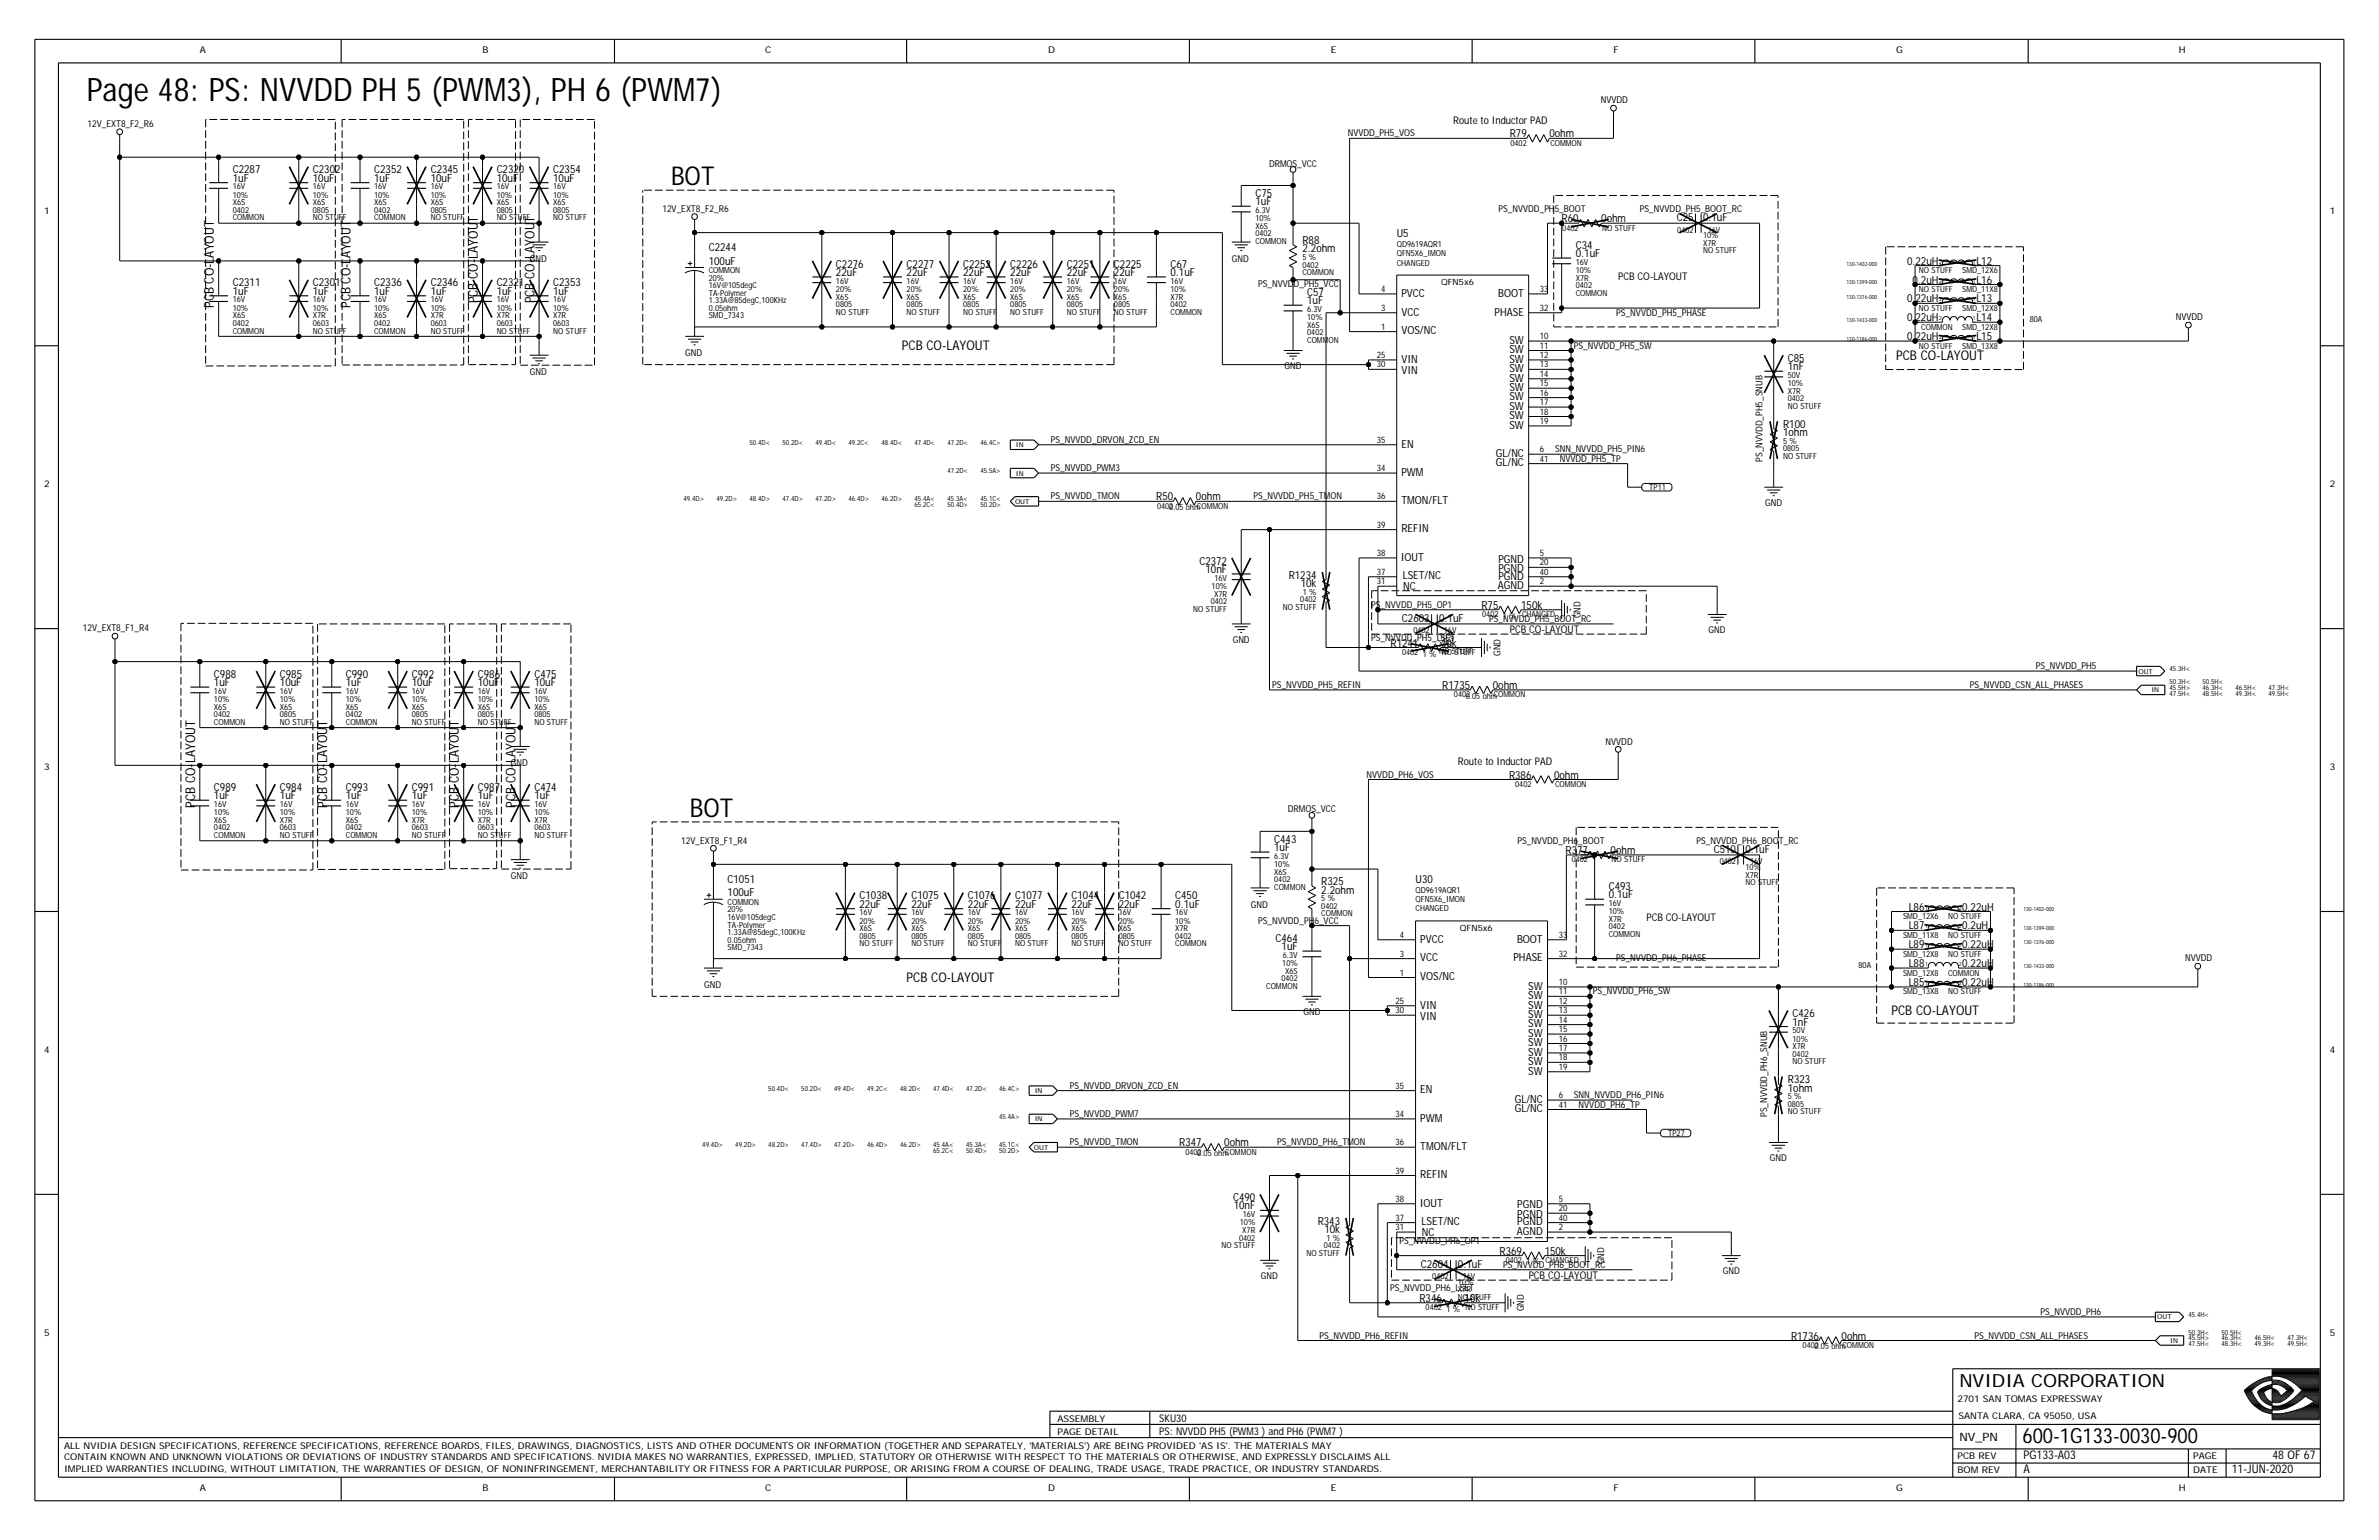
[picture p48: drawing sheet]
<svg xmlns="http://www.w3.org/2000/svg" width="432mm" height="279mm" viewBox="0 0 432 279" stroke-linecap="round" stroke-linejoin="round" font-family="sans-serif">
<defs><g id="words">
<text font-size="5.9" x="15.7" y="18.3">Page 48: PS: NVVDD PH 5 (PWM3), PH 6 (PWM7)</text>
<g font-size="4.7">
<text x="121.8" y="33.7">BOT</text>
<text x="125.2" y="148.3">BOT</text>
</g>
<text font-size="3.8" x="367.1" y="261.8">600-1G133-0030-900</text>
<text font-size="3.3" x="355.6" y="251.6">NVIDIA CORPORATION</text>
<g font-size="2.4">
<text x="38.8" y="55.9" transform="rotate(-90 38.8 55.9)">PCB CO-LAYOUT</text>
<text x="63.6" y="55.9" transform="rotate(-90 63.6 55.9)">PCB CO-LAYOUT</text>
<text x="86.7" y="55" transform="rotate(-90 86.7 55)">PCB CO-LAYOUT</text>
<text x="97" y="55" transform="rotate(-90 97 55)">PCB CO-LAYOUT</text>
<text x="163.7" y="63.6">PCB CO-LAYOUT</text>
<text x="344.2" y="65.3">PCB CO-LAYOUT</text>
<text x="35.4" y="146.6" transform="rotate(-90 35.4 146.6)">PCB CO-LAYOUT</text>
<text x="59.4" y="146.6" transform="rotate(-90 59.4 146.6)">PCB CO-LAYOUT</text>
<text x="83.3" y="146.6" transform="rotate(-90 83.3 146.6)">PCB CO-LAYOUT</text>
<text x="93.6" y="146.6" transform="rotate(-90 93.6 146.6)">PCB CO-LAYOUT</text>
<text x="164.6" y="178.2">PCB CO-LAYOUT</text>
<text x="343.3" y="184.2">PCB CO-LAYOUT</text>
</g>
<g font-size="2.2">
<text x="367.3" y="267.3">A</text>
<text x="367.3" y="264.8">PG133-A03</text>
<text x="405.1" y="267.3">11-JUN-2020</text>
<text x="412.5" y="264.8">48 OF 67</text>
</g>
<text font-size="2.1" x="355.6" y="261.5">NV_PN</text>
<g font-size="2">
<text x="274" y="24.9">R79</text>
<text x="281.2" y="24.9">0ohm</text>
<text x="42.3" y="33">1uF</text>
<text x="42.3" y="31.4">C2287</text>
<text x="56.8" y="33">10uF</text>
<text x="56.8" y="31.4">C2302</text>
<text x="67.9" y="33">1uF</text>
<text x="67.9" y="31.4">C2352</text>
<text x="78.2" y="33">10uF</text>
<text x="78.2" y="31.4">C2345</text>
<text x="90.1" y="33">10uF</text>
<text x="90.1" y="31.4">C2320</text>
<text x="100.4" y="33">10uF</text>
<text x="100.4" y="31.4">C2354</text>
<text x="227.9" y="35.7">C75</text>
<text x="227.9" y="37.2">1uF</text>
<text x="283.4" y="40.3">R60</text>
<text x="290.6" y="40.3">0ohm</text>
<text x="304.3" y="40.2">C25</text>
<text x="309.1" y="40.2">0.1uF</text>
<text x="128.6" y="45.6">C2244</text>
<text x="236.4" y="45.8">2.2ohm</text>
<text x="236.4" y="44.3">R88</text>
<text x="253.5" y="43.1">U5</text>
<text x="286" y="45.1">C34</text>
<text x="286" y="46.7">0.1uF</text>
<text x="42.3" y="53.5">1uF</text>
<text x="42.3" y="52">C2311</text>
<text x="56.8" y="53.5">1uF</text>
<text x="56.8" y="52">C2301</text>
<text x="67.9" y="53.5">1uF</text>
<text x="67.9" y="52">C2336</text>
<text x="78.2" y="53.5">1uF</text>
<text x="78.2" y="52">C2346</text>
<text x="90.1" y="53.5">1uF</text>
<text x="90.1" y="52">C2321</text>
<text x="100.4" y="53.5">1uF</text>
<text x="100.4" y="52">C2353</text>
<text x="128.6" y="48">100uF</text>
<text x="151.7" y="50.1">22uF</text>
<text x="151.7" y="48.5">C2276</text>
<text x="164.6" y="50.1">22uF</text>
<text x="164.6" y="48.5">C2277</text>
<text x="174.8" y="50.1">22uF</text>
<text x="174.8" y="48.5">C2252</text>
<text x="183.4" y="50.1">22uF</text>
<text x="183.4" y="48.5">C2226</text>
<text x="193.6" y="50.1">22uF</text>
<text x="193.6" y="48.5">C2251</text>
<text x="202.2" y="50.1">22uF</text>
<text x="202.2" y="48.5">C2225</text>
<text x="212.5" y="50.1">0.1uF</text>
<text x="212.5" y="48.5">C67</text>
<text x="237.3" y="53.7">C57</text>
<text x="254.4" y="53.8">PVCC</text>
<text x="271.9" y="53.8">BOOT</text>
<text x="346.1" y="48">0.22uH</text>
<text x="347.1" y="51.4">0.2uH</text>
<text x="358.7" y="48">L12</text>
<text x="358.7" y="51.4">L16</text>
<text x="237.3" y="55.2">1uF</text>
<text x="254.4" y="57.3">VCC</text>
<text x="271.3" y="57.3">PHASE</text>
<text x="346.1" y="54.9">0.22uH</text>
<text x="346.1" y="58.3">0.22uH</text>
<text x="358.7" y="54.9">L13</text>
<text x="358.7" y="58.3">L14</text>
<text x="254.4" y="65.8">VIN</text>
<text x="254.4" y="60.7">VOS/NC</text>
<text x="274" y="65.8">SW</text>
<text x="274" y="64.1">SW</text>
<text x="274" y="62.4">SW</text>
<text x="324.5" y="65.6">C85</text>
<text x="346.1" y="61.7">0.22uH</text>
<text x="358.7" y="61.7">L15</text>
<text x="254.4" y="67.9">VIN</text>
<text x="274" y="67.5">SW</text>
<text x="274" y="69.2">SW</text>
<text x="274" y="70.9">SW</text>
<text x="324.5" y="67.2">1nF</text>
<text x="274" y="72.7">SW</text>
<text x="274" y="74.4">SW</text>
<text x="274" y="76.1">SW</text>
<text x="274" y="77.8">SW</text>
<text x="323.6" y="77.6">R100</text>
<text x="254.4" y="81.2">EN</text>
<text x="271.5" y="82.9">GL/NC</text>
<text x="323.6" y="79.2">1ohm</text>
<text x="254.4" y="86.3">PWM</text>
<text x="271.5" y="84.6">GL/NC</text>
<text x="209.9" y="90.8">R50</text>
<text x="217.1" y="90.8">0ohm</text>
<text x="254.4" y="91.5">TMON/FLT</text>
<text x="254.3" y="101.8">IOUT</text>
<text x="254.4" y="96.6">REFIN</text>
<text x="217.7" y="102.4">C2372</text>
<text x="218.8" y="104">10nF</text>
<text x="233.9" y="105">R1234</text>
<text x="236.1" y="106.5">10k</text>
<text x="254.6" y="105.1">LSET/NC</text>
<text x="254.7" y="107">NC</text>
<text x="271.9" y="106.9">AGND</text>
<text x="272" y="105.2">PGND</text>
<text x="272" y="102.1">PGND</text>
<text x="272" y="103.8">PGND</text>
<text x="254.5" y="112.9">C2603</text>
<text x="261.2" y="112.9">0.1uF</text>
<text x="268.9" y="110.5">R75</text>
<text x="276.1" y="110.5">150k</text>
<text x="252.4" y="117.3">R1241</text>
<text x="261.6" y="117.3">10k</text>
<text x="38.8" y="124.5">1uF</text>
<text x="38.8" y="122.9">C988</text>
<text x="50.8" y="124.5">10uF</text>
<text x="50.8" y="122.9">C985</text>
<text x="62.8" y="124.5">1uF</text>
<text x="62.8" y="122.9">C990</text>
<text x="74.8" y="124.5">10uF</text>
<text x="74.8" y="122.9">C992</text>
<text x="86.7" y="124.5">10uF</text>
<text x="86.7" y="122.9">C986</text>
<text x="97" y="124.5">10uF</text>
<text x="97" y="122.9">C475</text>
<text x="261.8" y="125">R1735</text>
<text x="271" y="125">0ohm</text>
<text x="38.8" y="143.5">C989</text>
<text x="50.8" y="143.5">C984</text>
<text x="62.8" y="143.5">C993</text>
<text x="74.8" y="143.5">C991</text>
<text x="86.7" y="143.5">C987</text>
<text x="97" y="143.5">C474</text>
<text x="273.9" y="141.3">R386</text>
<text x="282.1" y="141.3">0ohm</text>
<text x="38.8" y="145">1uF</text>
<text x="50.8" y="145">1uF</text>
<text x="62.8" y="145">1uF</text>
<text x="74.8" y="145">1uF</text>
<text x="86.7" y="145">1uF</text>
<text x="97" y="145">1uF</text>
<text x="231.3" y="152.9">C443</text>
<text x="231.3" y="154.4">1uF</text>
<text x="284.2" y="154.9">R377</text>
<text x="292.3" y="154.9">0ohm</text>
<text x="311.1" y="154.8">C510</text>
<text x="316.8" y="154.8">0.1uF</text>
<text x="132.1" y="160.2">C1051</text>
<text x="239.8" y="160.6">R325</text>
<text x="256.9" y="160.2">U30</text>
<text x="292" y="161.4">C493</text>
<text x="132.1" y="162.6">100uF</text>
<text x="156" y="164.7">22uF</text>
<text x="156" y="163.1">C1038</text>
<text x="165.4" y="164.7">22uF</text>
<text x="165.4" y="163.1">C1075</text>
<text x="175.7" y="164.7">22uF</text>
<text x="175.7" y="163.1">C1076</text>
<text x="184.2" y="164.7">22uF</text>
<text x="184.2" y="163.1">C1077</text>
<text x="194.5" y="164.7">22uF</text>
<text x="194.5" y="163.1">C1044</text>
<text x="203" y="164.7">22uF</text>
<text x="203" y="163.1">C1042</text>
<text x="213.3" y="164.7">0.1uF</text>
<text x="213.3" y="163.1">C450</text>
<text x="239.8" y="162.1">2.2ohm</text>
<text x="292" y="163">0.1uF</text>
<text x="346.4" y="165.2">L86</text>
<text x="356.1" y="165.2">0.22uH</text>
<text x="231.5" y="170.8">C464</text>
<text x="232.6" y="172.4">1uF</text>
<text x="257.8" y="171">PVCC</text>
<text x="275.4" y="171">BOOT</text>
<text x="346.4" y="172">L89</text>
<text x="346.4" y="168.6">L87</text>
<text x="356.1" y="168.6">0.2uH</text>
<text x="356.1" y="172">0.22uH</text>
<text x="257.8" y="177.9">VOS/NC</text>
<text x="257.8" y="174.4">VCC</text>
<text x="274.7" y="174.4">PHASE</text>
<text x="277.4" y="179.6">SW</text>
<text x="346.4" y="178.9">L85</text>
<text x="346.4" y="175.5">L88</text>
<text x="356.1" y="178.9">0.22uH</text>
<text x="356.1" y="175.5">0.22uH</text>
<text x="257.8" y="183">VIN</text>
<text x="257.8" y="185">VIN</text>
<text x="277.4" y="184.7">SW</text>
<text x="277.4" y="183">SW</text>
<text x="277.4" y="181.3">SW</text>
<text x="325.4" y="184.5">C426</text>
<text x="277.4" y="186.4">SW</text>
<text x="277.4" y="189.8">SW</text>
<text x="277.4" y="188.1">SW</text>
<text x="277.4" y="191.5">SW</text>
<text x="325.4" y="186.1">1nF</text>
<text x="277.4" y="193.3">SW</text>
<text x="277.4" y="195">SW</text>
<text x="324.5" y="196.5">R323</text>
<text x="257.8" y="198.4">EN</text>
<text x="257.8" y="203.5">PWM</text>
<text x="274.9" y="200.1">GL/NC</text>
<text x="274.9" y="201.8">GL/NC</text>
<text x="324.5" y="198">1ohm</text>
<text x="214" y="208">R347</text>
<text x="222.2" y="208">0ohm</text>
<text x="257.8" y="208.6">TMON/FLT</text>
<text x="257.8" y="213.8">REFIN</text>
<text x="223.8" y="217.9">C490</text>
<text x="223.9" y="219.4">10nF</text>
<text x="257.7" y="218.9">IOUT</text>
<text x="275.4" y="219.3">PGND</text>
<text x="275.4" y="221">PGND</text>
<text x="239.2" y="222.2">R343</text>
<text x="240.4" y="223.7">10k</text>
<text x="258" y="222.2">LSET/NC</text>
<text x="258.1" y="224.2">NC</text>
<text x="272.2" y="227.6">R369</text>
<text x="275.3" y="224">AGND</text>
<text x="275.4" y="222.3">PGND</text>
<text x="280.4" y="227.6">150k</text>
<text x="257.9" y="230">C2604</text>
<text x="264.6" y="230">0.1uF</text>
<text x="257.6" y="236.2">R346</text>
<text x="265.8" y="236.2">10k</text>
<text x="325.1" y="243">R1736</text>
<text x="334.3" y="243">0ohm</text>
</g>
<g font-size="1.9">
<text x="263.8" y="22.5">Route to Inductor PAD</text>
<text x="293.7" y="50.8">PCB CO-LAYOUT</text>
<text x="274" y="114.9">PCB CO-LAYOUT</text>
<text x="264.6" y="138.9">Route to Inductor PAD</text>
<text x="298.8" y="167.1">PCB CO-LAYOUT</text>
<text x="277.5" y="232.1">PCB CO-LAYOUT</text>
<text x="210.4" y="257.9">SKU30</text>
<text x="210.4" y="260.3">PS: NVVDD PH5 (PWM3 ) and PH6 (PWM7 )</text>
</g>
<g font-size="1.7">
<text x="36.3" y="9.7">A</text>
<text x="87.6" y="9.7">B</text>
<text x="138.9" y="9.7">C</text>
<text x="190.2" y="9.7">D</text>
<text x="241.5" y="9.7">E</text>
<text x="292.9" y="9.7">F</text>
<text x="344.2" y="9.7">G</text>
<text x="395.5" y="9.7">H</text>
<text x="15.9" y="23">12V_EXT8_F2_R6</text>
<text x="290.6" y="18.8">NVVDD</text>
<text x="244.6" y="24.8">NVVDD_PH5_VOS</text>
<text x="230.3" y="30.2">DRMOS_VCC</text>
<text x="8" y="38.8">1</text>
<text x="120.2" y="38.4">12V_EXT8_F2_R6</text>
<text x="272" y="38.4">PS_NVVDD_PH5_BOOT</text>
<text x="297.6" y="38.4">PS_NVVDD_PH5_BOOT_RC</text>
<text x="422.9" y="38.8">1</text>
<text x="96.2" y="47.5">GND</text>
<text x="223.6" y="47.5">GND</text>
<text x="228.4" y="52.1">PS_NVVDD_PH5_VCC</text>
<text x="293.4" y="57.3">PS_NVVDD_PH5_PHASE</text>
<text x="394.9" y="58.1">NVVDD</text>
<text x="124.4" y="64.6">GND</text>
<text x="285.7" y="63.2">PS_NVVDD_PH5_SW</text>
<text x="96.2" y="68">GND</text>
<text x="233.2" y="67">GND</text>
<text x="190.7" y="80.4">PS_NVVDD_DRVON_ZCD_EN</text>
<text x="282.3" y="82.1">SNN_NVVDD_PH5_PIN6</text>
<text x="283.1" y="83.8">NVVDD_PH5_TP</text>
<text x="319.9" y="83.8" transform="rotate(-90 319.9 83.8)">PS_NVVDD_PH5_SNUB</text>
<text x="8" y="88.4">2</text>
<text x="190.7" y="85.5">PS_NVVDD_PWM3</text>
<text x="422.9" y="88.4">2</text>
<text x="190.7" y="90.6">PS_NVVDD_TMON</text>
<text x="227.5" y="90.6">PS_NVVDD_PH5_TMON</text>
<text x="320.4" y="91.8">GND</text>
<text x="248.9" y="110.3">PS_NVVDD_PH5_OP1</text>
<text x="270.3" y="112.9">PS_NVVDD_PH5_BOOT_RC</text>
<text x="286.9" y="112.2" transform="rotate(-90 286.9 112.2)">GND</text>
<text x="15" y="114.6">12V_EXT8_F1_R4</text>
<text x="223.7" y="116.6">GND</text>
<text x="248.9" y="116.3">PS_NVVDD_PH5_LSET</text>
<text x="272.3" y="119" transform="rotate(-90 272.3 119)">GND</text>
<text x="310.1" y="114.9">GND</text>
<text x="230.9" y="124.8">PS_NVVDD_PH5_REFIN</text>
<text x="357.5" y="124.8">PS_NVVDD_CSN_ALL_PHASES</text>
<text x="369.5" y="121.4">PS_NVVDD_PH5</text>
<text x="291.4" y="135.1">NVVDD</text>
<text x="8" y="139.7">3</text>
<text x="92.7" y="139">GND</text>
<text x="248" y="141.1">NVVDD_PH6_VOS</text>
<text x="422.9" y="139.7">3</text>
<text x="233.8" y="147.4">DRMOS_VCC</text>
<text x="123.7" y="153.1">12V_EXT8_F1_R4</text>
<text x="275.4" y="153.1">PS_NVVDD_PH6_BOOT</text>
<text x="307.9" y="153.1">PS_NVVDD_PH6_BOOT_RC</text>
<text x="92.7" y="159.5">GND</text>
<text x="227" y="164.7">GND</text>
<text x="228.4" y="167.6">PS_NVVDD_PH6_VCC</text>
<text x="127.8" y="179.2">GND</text>
<text x="293.4" y="174.4">PS_NVVDD_PH6_PHASE</text>
<text x="396.6" y="174.4">NVVDD</text>
<text x="236.6" y="184.2">GND</text>
<text x="289.1" y="180.4">PS_NVVDD_PH6_SW</text>
<text x="8" y="191">4</text>
<text x="422.9" y="191">4</text>
<text x="194.2" y="197.5">PS_NVVDD_DRVON_ZCD_EN</text>
<text x="194.2" y="202.7">PS_NVVDD_PWM7</text>
<text x="285.7" y="199.2">SNN_NVVDD_PH6_PIN6</text>
<text x="286.5" y="201">NVVDD_PH6_TP</text>
<text x="320.7" y="202.7" transform="rotate(-90 320.7 202.7)">PS_NVVDD_PH6_SNUB</text>
<text x="194.2" y="207.8">PS_NVVDD_TMON</text>
<text x="231.8" y="207.8">PS_NVVDD_PH6_TMON</text>
<text x="321.2" y="210.7">GND</text>
<text x="254" y="225.8">PS_NVVDD_PH6_OP1</text>
<text x="228.9" y="232.1">GND</text>
<text x="272.8" y="230">PS_NVVDD_PH6_BOOT_RC</text>
<text x="291.1" y="229.4" transform="rotate(-90 291.1 229.4)">GND</text>
<text x="312.7" y="231.2">GND</text>
<text x="252.3" y="234.3">PS_NVVDD_PH6_LSET</text>
<text x="276.6" y="237.9" transform="rotate(-90 276.6 237.9)">GND</text>
<text x="370.3" y="238.6">PS_NVVDD_PH6</text>
<text x="8" y="242.3">5</text>
<text x="239.5" y="242.9">PS_NVVDD_PH6_REFIN</text>
<text x="358.4" y="242.9">PS_NVVDD_CSN_ALL_PHASES</text>
<text x="422.9" y="242.3">5</text>
<text x="191.9" y="257.9">ASSEMBLY</text>
<text x="355.3" y="254.3">2701 SAN TOMAS EXPRESSWAY</text>
<text x="355.5" y="257.4">SANTA CLARA, CA 95050, USA</text>
<text x="11.6" y="262.9">ALL NVIDIA DESIGN SPECIFICATIONS, REFERENCE SPECIFICATIONS, REFERENCE BOARDS, FILES, DRAWINGS, DIAGNOSTICS, LISTS AND OTHER DOCUMENTS OR INFORMATION (TOGETHER AND SEPARATELY, 'MATERIALS') ARE BEING PROVIDED 'AS IS'. THE MATERIALS MAY</text>
<text x="191.9" y="260.3">PAGE DETAIL</text>
<text x="11.6" y="264.9">CONTAIN KNOWN AND UNKNOWN VIOLATIONS OR DEVIATIONS OF INDUSTRY STANDARDS AND SPECIFICATIONS. NVIDIA MAKES NO WARRANTIES, EXPRESSED, IMPLIED, STATUTORY OR OTHERWISE WITH RESPECT TO THE MATERIALS OR OTHERWISE, AND EXPRESSLY DISCLAIMS ALL</text>
<text x="11.6" y="267.2">IMPLIED WARRANTIES INCLUDING, WITHOUT LIMITATION, THE WARRANTIES OF DESIGN, OF NONINFRINGEMENT, MERCHANTABILITY OR FITNESS FOR A PARTICULAR PURPOSE, OR ARISING FROM A COURSE OF DEALING, TRADE USAGE, TRADE PRACTICE, OR INDUSTRY STANDARDS.</text>
<text x="355.3" y="267.3">BOM REV</text>
<text x="355.3" y="264.8">PCB REV</text>
<text x="398.1" y="264.8">PAGE</text>
<text x="398.1" y="267.3">DATE</text>
<text x="36.3" y="270.6">A</text>
<text x="87.6" y="270.6">B</text>
<text x="138.9" y="270.6">C</text>
<text x="190.2" y="270.6">D</text>
<text x="241.5" y="270.6">E</text>
<text x="292.9" y="270.6">F</text>
<text x="344.2" y="270.6">G</text>
<text x="395.5" y="270.6">H</text>
</g>
<g font-size="1.6">
<text x="250.7" y="53">4</text>
<text x="261.6" y="51.8">QFN5x6</text>
<text x="279.5" y="53">33</text>
<text x="250.7" y="59.8">1</text>
<text x="250.7" y="56.4">3</text>
<text x="279.5" y="56.4">32</text>
<text x="249.9" y="65">25</text>
<text x="279.5" y="65">12</text>
<text x="279.5" y="63.2">11</text>
<text x="279.5" y="61.5">10</text>
<text x="249.9" y="66.7">30</text>
<text x="279.5" y="71.8">16</text>
<text x="279.5" y="70.1">15</text>
<text x="279.5" y="68.4">14</text>
<text x="279.5" y="66.7">13</text>
<text x="279.5" y="76.9">19</text>
<text x="279.5" y="75.2">18</text>
<text x="279.5" y="73.5">17</text>
<text x="249.9" y="80.4">35</text>
<text x="279.5" y="83.8">41</text>
<text x="279.5" y="82.1">6</text>
<text x="249.9" y="85.5">34</text>
<text x="249.9" y="90.6">36</text>
<text x="249.9" y="95.7">39</text>
<text x="249.9" y="100.9">38</text>
<text x="279.5" y="100.9">5</text>
<text x="249.9" y="106">31</text>
<text x="249.9" y="104.3">37</text>
<text x="279.5" y="104.3">40</text>
<text x="279.5" y="102.6">20</text>
<text x="279.5" y="106">2</text>
<text x="254.1" y="173.6">3</text>
<text x="254.1" y="170.2">4</text>
<text x="265" y="169">QFN5x6</text>
<text x="282.9" y="173.6">32</text>
<text x="282.9" y="170.2">33</text>
<text x="254.1" y="177">1</text>
<text x="282.9" y="178.7">10</text>
<text x="253.3" y="183.8">30</text>
<text x="253.3" y="182.1">25</text>
<text x="282.9" y="185.6">14</text>
<text x="282.9" y="183.8">13</text>
<text x="282.9" y="182.1">12</text>
<text x="282.9" y="180.4">11</text>
<text x="282.9" y="190.7">17</text>
<text x="282.9" y="189">16</text>
<text x="282.9" y="187.3">15</text>
<text x="253.3" y="197.5">35</text>
<text x="282.9" y="194.1">19</text>
<text x="282.9" y="192.4">18</text>
<text x="253.3" y="202.7">34</text>
<text x="282.9" y="201">41</text>
<text x="282.9" y="199.2">6</text>
<text x="253.3" y="207.8">36</text>
<text x="253.3" y="212.9">39</text>
<text x="253.3" y="221.5">37</text>
<text x="253.3" y="218.1">38</text>
<text x="282.9" y="221.5">40</text>
<text x="282.9" y="219.8">20</text>
<text x="282.9" y="218.1">5</text>
<text x="253.3" y="223.2">31</text>
<text x="282.9" y="223.2">2</text>
</g>
<g font-size="1.5">
<text x="274.2" y="26.5">0402</text>
<text x="281.4" y="26.5">COMMON</text>
<text x="42.3" y="34.3">16V</text>
<text x="42.3" y="35.9">10%</text>
<text x="56.8" y="35.9">10%</text>
<text x="56.8" y="34.3">16V</text>
<text x="67.9" y="35.9">10%</text>
<text x="67.9" y="34.3">16V</text>
<text x="78.2" y="35.9">10%</text>
<text x="78.2" y="34.3">16V</text>
<text x="90.1" y="35.9">10%</text>
<text x="90.1" y="34.3">16V</text>
<text x="100.4" y="35.9">10%</text>
<text x="100.4" y="34.3">16V</text>
<text x="42.3" y="37.2">X6S</text>
<text x="42.3" y="38.6">0402</text>
<text x="42.3" y="40">COMMON</text>
<text x="56.8" y="40">NO STUFF</text>
<text x="56.8" y="37.2">X6S</text>
<text x="56.8" y="38.6">0805</text>
<text x="67.9" y="38.6">0402</text>
<text x="67.9" y="40">COMMON</text>
<text x="67.9" y="37.2">X6S</text>
<text x="78.2" y="40">NO STUFF</text>
<text x="78.2" y="38.6">0805</text>
<text x="78.2" y="37.2">X6S</text>
<text x="90.1" y="40">NO STUFF</text>
<text x="90.1" y="37.2">X6S</text>
<text x="90.1" y="38.6">0805</text>
<text x="100.4" y="40">NO STUFF</text>
<text x="100.4" y="37.2">X6S</text>
<text x="100.4" y="38.6">0805</text>
<text x="227.9" y="38.6">6.3V</text>
<text x="227.9" y="40.2">10%</text>
<text x="227.9" y="41.5">X6S</text>
<text x="283.6" y="41.9">0402</text>
<text x="290.8" y="41.9">NO STUFF</text>
<text x="227.9" y="44.3">COMMON</text>
<text x="227.9" y="42.9">0402</text>
<text x="236.4" y="47.2">5 %</text>
<text x="253.5" y="44.8">QD9619AQR1</text>
<text x="253.5" y="46.5">QFN5X6_IMON</text>
<text x="304.4" y="42.2">0402</text>
<text x="309.1" y="43.2">10%</text>
<text x="309.1" y="44.6">X7R</text>
<text x="309.1" y="46">NO STUFF</text>
<text x="310" y="42.2">16V</text>
<text x="128.6" y="53.7">TA-Polymer</text>
<text x="128.6" y="52.3">16V@105degC</text>
<text x="128.6" y="50.9">20%</text>
<text x="128.6" y="49.6">COMMON</text>
<text x="151.7" y="53">20%</text>
<text x="151.7" y="51.4">16V</text>
<text x="164.6" y="51.4">16V</text>
<text x="164.6" y="53">20%</text>
<text x="174.8" y="51.4">16V</text>
<text x="174.8" y="53">20%</text>
<text x="183.4" y="51.4">16V</text>
<text x="183.4" y="53">20%</text>
<text x="193.6" y="51.4">16V</text>
<text x="193.6" y="53">20%</text>
<text x="202.2" y="51.4">16V</text>
<text x="202.2" y="53">20%</text>
<text x="212.5" y="51.4">16V</text>
<text x="212.5" y="53">10%</text>
<text x="236.4" y="48.5">0402</text>
<text x="236.4" y="49.9">COMMON</text>
<text x="253.5" y="48.2">CHANGED</text>
<text x="286" y="52.3">0402</text>
<text x="286" y="48">16V</text>
<text x="286" y="49.6">10%</text>
<text x="286" y="53.7">COMMON</text>
<text x="286" y="50.9">X7R</text>
<text x="348.3" y="49.6">NO STUFF</text>
<text x="348.3" y="53">NO STUFF</text>
<text x="356.1" y="49.6">SMD_12X6</text>
<text x="356.1" y="53">SMD_11X8</text>
<text x="42.3" y="59.1">0402</text>
<text x="42.3" y="56.4">10%</text>
<text x="42.3" y="54.9">16V</text>
<text x="42.3" y="57.8">X6S</text>
<text x="56.8" y="59.1">0603</text>
<text x="56.8" y="54.9">16V</text>
<text x="56.8" y="56.4">10%</text>
<text x="56.8" y="57.8">X7R</text>
<text x="67.9" y="59.1">0402</text>
<text x="67.9" y="57.8">X6S</text>
<text x="67.9" y="56.4">10%</text>
<text x="67.9" y="54.9">16V</text>
<text x="78.2" y="57.8">X7R</text>
<text x="78.2" y="59.1">0603</text>
<text x="78.2" y="54.9">16V</text>
<text x="78.2" y="56.4">10%</text>
<text x="90.1" y="59.1">0603</text>
<text x="90.1" y="57.8">X7R</text>
<text x="90.1" y="56.4">10%</text>
<text x="90.1" y="54.9">16V</text>
<text x="100.4" y="59.1">0603</text>
<text x="100.4" y="54.9">16V</text>
<text x="100.4" y="56.4">10%</text>
<text x="100.4" y="57.8">X7R</text>
<text x="128.6" y="55">1.33A@85degC,100KHz</text>
<text x="128.6" y="57.8">SMD_7343</text>
<text x="128.6" y="56.4">0.05ohm</text>
<text x="151.7" y="57.1">NO STUFF</text>
<text x="151.7" y="54.4">X6S</text>
<text x="151.7" y="55.7">0805</text>
<text x="164.6" y="57.1">NO STUFF</text>
<text x="164.6" y="54.4">X6S</text>
<text x="164.6" y="55.7">0805</text>
<text x="174.8" y="57.1">NO STUFF</text>
<text x="174.8" y="54.4">X6S</text>
<text x="174.8" y="55.7">0805</text>
<text x="183.4" y="57.1">NO STUFF</text>
<text x="183.4" y="54.4">X6S</text>
<text x="183.4" y="55.7">0805</text>
<text x="193.6" y="54.4">X6S</text>
<text x="193.6" y="57.1">NO STUFF</text>
<text x="193.6" y="55.7">0805</text>
<text x="202.2" y="57.1">NO STUFF</text>
<text x="202.2" y="54.4">X6S</text>
<text x="202.2" y="55.7">0805</text>
<text x="212.5" y="55.7">0402</text>
<text x="212.5" y="54.4">X7R</text>
<text x="212.5" y="57.1">COMMON</text>
<text x="237.3" y="59.5">X6S</text>
<text x="237.3" y="58.1">10%</text>
<text x="237.3" y="56.6">6.3V</text>
<text x="348.3" y="56.4">NO STUFF</text>
<text x="348.7" y="59.8">COMMON</text>
<text x="356.1" y="56.4">SMD_12X8</text>
<text x="356.1" y="59.8">SMD_12X8</text>
<text x="368.4" y="58.5">80A</text>
<text x="42.3" y="60.5">COMMON</text>
<text x="56.8" y="60.5">NO STUFF</text>
<text x="67.9" y="60.5">COMMON</text>
<text x="78.2" y="60.5">NO STUFF</text>
<text x="90.1" y="60.5">NO STUFF</text>
<text x="100.4" y="60.5">NO STUFF</text>
<text x="237.3" y="62.2">COMMON</text>
<text x="237.3" y="60.9">0402</text>
<text x="348.3" y="63.2">NO STUFF</text>
<text x="356.1" y="63.2">SMD_13X8</text>
<text x="324.5" y="68.5">50V</text>
<text x="324.5" y="71.5">X7R</text>
<text x="324.5" y="70.1">10%</text>
<text x="324.5" y="72.8">0402</text>
<text x="324.5" y="74.2">NO STUFF</text>
<text x="323.6" y="80.5">5 %</text>
<text x="323.6" y="81.9">0805</text>
<text x="323.6" y="83.3">NO STUFF</text>
<text x="299.4" y="88.8">TP11</text>
<text x="210" y="92.3">0402</text>
<text x="212.2" y="92.6">0.05 ohmCOMMON</text>
<text x="219.9" y="106.9">10%</text>
<text x="220.4" y="105.3">16V</text>
<text x="236.5" y="107.9">1 %</text>
<text x="216.6" y="111">NO STUFF</text>
<text x="219.8" y="109.6">0402</text>
<text x="220.4" y="108.2">X7R</text>
<text x="232.8" y="110.6">NO STUFF</text>
<text x="236" y="109.3">0402</text>
<text x="269" y="112">0402</text>
<text x="272.8" y="112.3">1 % CHANGED</text>
<text x="254.5" y="118.8">0402</text>
<text x="256.5" y="114.9">0402</text>
<text x="258.3" y="119.2">1 % NO STUFF</text>
<text x="261.2" y="118.7">NO STUFF</text>
<text x="261.2" y="115.9">10%</text>
<text x="261.2" y="117.3">X7R</text>
<text x="262.1" y="114.9">16V</text>
<text x="38.8" y="125.9">16V</text>
<text x="50.8" y="125.9">16V</text>
<text x="62.8" y="125.9">16V</text>
<text x="74.8" y="125.9">16V</text>
<text x="86.7" y="125.9">16V</text>
<text x="97" y="125.9">16V</text>
<text x="38.8" y="127.4">10%</text>
<text x="38.8" y="128.8">X6S</text>
<text x="38.8" y="130.1">0402</text>
<text x="38.8" y="131.5">COMMON</text>
<text x="50.8" y="131.5">NO STUFF</text>
<text x="50.8" y="128.8">X6S</text>
<text x="50.8" y="130.1">0805</text>
<text x="50.8" y="127.4">10%</text>
<text x="62.8" y="127.4">10%</text>
<text x="62.8" y="128.8">X6S</text>
<text x="62.8" y="130.1">0402</text>
<text x="62.8" y="131.5">COMMON</text>
<text x="74.8" y="131.5">NO STUFF</text>
<text x="74.8" y="130.1">0805</text>
<text x="74.8" y="128.8">X6S</text>
<text x="74.8" y="127.4">10%</text>
<text x="86.7" y="131.5">NO STUFF</text>
<text x="86.7" y="130.1">0805</text>
<text x="86.7" y="128.8">X6S</text>
<text x="86.7" y="127.4">10%</text>
<text x="97" y="131.5">NO STUFF</text>
<text x="97" y="127.4">10%</text>
<text x="97" y="130.1">0805</text>
<text x="97" y="128.8">X6S</text>
<text x="263.9" y="126.5">0402</text>
<text x="266.1" y="126.8">0.05 ohmCOMMON</text>
<text x="275" y="142.8">0402</text>
<text x="282.3" y="142.8">COMMON</text>
<text x="38.8" y="147.9">10%</text>
<text x="38.8" y="149.3">X6S</text>
<text x="38.8" y="146.4">16V</text>
<text x="50.8" y="147.9">10%</text>
<text x="50.8" y="146.4">16V</text>
<text x="50.8" y="149.3">X7R</text>
<text x="62.8" y="147.9">10%</text>
<text x="62.8" y="146.4">16V</text>
<text x="62.8" y="149.3">X6S</text>
<text x="74.8" y="149.3">X7R</text>
<text x="74.8" y="147.9">10%</text>
<text x="74.8" y="146.4">16V</text>
<text x="86.7" y="146.4">16V</text>
<text x="86.7" y="147.9">10%</text>
<text x="86.7" y="149.3">X7R</text>
<text x="97" y="146.4">16V</text>
<text x="97" y="147.9">10%</text>
<text x="97" y="149.3">X7R</text>
<text x="38.8" y="150.7">0402</text>
<text x="38.8" y="152">COMMON</text>
<text x="50.8" y="152">NO STUFF</text>
<text x="50.8" y="150.7">0603</text>
<text x="62.8" y="150.7">0402</text>
<text x="62.8" y="152">COMMON</text>
<text x="74.8" y="152">NO STUFF</text>
<text x="74.8" y="150.7">0603</text>
<text x="86.7" y="152">NO STUFF</text>
<text x="86.7" y="150.7">0603</text>
<text x="97" y="152">NO STUFF</text>
<text x="97" y="150.7">0603</text>
<text x="231.3" y="155.8">6.3V</text>
<text x="231.3" y="161.4">COMMON</text>
<text x="231.3" y="158.7">X6S</text>
<text x="231.3" y="160.1">0402</text>
<text x="231.3" y="157.3">10%</text>
<text x="256.9" y="161.9">QD9619AQR1</text>
<text x="285.3" y="156.5">0402</text>
<text x="292.5" y="156.5">NO STUFF</text>
<text x="312.1" y="156.8">0402</text>
<text x="316.8" y="160.6">NO STUFF</text>
<text x="316.8" y="159.2">X7R</text>
<text x="316.8" y="157.8">10%</text>
<text x="317.7" y="156.8">16V</text>
<text x="132.1" y="164.2">COMMON</text>
<text x="132.1" y="166.9">16V@105degC</text>
<text x="132.1" y="165.5">20%</text>
<text x="156" y="167.6">20%</text>
<text x="156" y="166.1">16V</text>
<text x="165.4" y="166.1">16V</text>
<text x="165.4" y="167.6">20%</text>
<text x="175.7" y="167.6">20%</text>
<text x="175.7" y="166.1">16V</text>
<text x="184.2" y="166.1">16V</text>
<text x="184.2" y="167.6">20%</text>
<text x="194.5" y="166.1">16V</text>
<text x="194.5" y="167.6">20%</text>
<text x="203" y="167.6">20%</text>
<text x="203" y="166.1">16V</text>
<text x="213.3" y="167.6">10%</text>
<text x="213.3" y="166.1">16V</text>
<text x="239.8" y="166.2">COMMON</text>
<text x="239.8" y="163.5">5 %</text>
<text x="239.8" y="164.9">0402</text>
<text x="256.9" y="165.4">CHANGED</text>
<text x="256.9" y="163.7">QFN5X6_IMON</text>
<text x="292" y="167.3">X7R</text>
<text x="292" y="165.9">10%</text>
<text x="292" y="164.3">16V</text>
<text x="345.4" y="166.7">SMD_12X6</text>
<text x="353.6" y="166.7">NO STUFF</text>
<text x="132.1" y="172.4">SMD_7343</text>
<text x="132.1" y="171">0.05ohm</text>
<text x="132.1" y="169.6">1.33A@85degC,100KHz</text>
<text x="132.1" y="168.3">TA-Polymer</text>
<text x="156" y="171.7">NO STUFF</text>
<text x="156" y="170.3">0805</text>
<text x="156" y="169">X6S</text>
<text x="165.4" y="171.7">NO STUFF</text>
<text x="165.4" y="170.3">0805</text>
<text x="165.4" y="169">X6S</text>
<text x="175.7" y="171.7">NO STUFF</text>
<text x="175.7" y="170.3">0805</text>
<text x="175.7" y="169">X6S</text>
<text x="184.2" y="171.7">NO STUFF</text>
<text x="184.2" y="170.3">0805</text>
<text x="184.2" y="169">X6S</text>
<text x="194.5" y="171.7">NO STUFF</text>
<text x="194.5" y="169">X6S</text>
<text x="194.5" y="170.3">0805</text>
<text x="203" y="171.7">NO STUFF</text>
<text x="203" y="169">X6S</text>
<text x="203" y="170.3">0805</text>
<text x="213.3" y="169">X7R</text>
<text x="213.3" y="170.3">0402</text>
<text x="213.3" y="171.7">COMMON</text>
<text x="232.9" y="173.8">6.3V</text>
<text x="292" y="170">COMMON</text>
<text x="292" y="168.6">0402</text>
<text x="345.4" y="173.6">SMD_12X8</text>
<text x="345.4" y="170.2">SMD_11X8</text>
<text x="353.6" y="173.6">NO STUFF</text>
<text x="353.6" y="170.2">NO STUFF</text>
<text x="229.8" y="179.4">COMMON</text>
<text x="232.6" y="178">0402</text>
<text x="232.7" y="175.3">10%</text>
<text x="233.3" y="176.7">X6S</text>
<text x="337.3" y="175.6">80A</text>
<text x="345.4" y="177">SMD_12X8</text>
<text x="353.6" y="177">COMMON</text>
<text x="345.4" y="180.4">SMD_13X8</text>
<text x="353.6" y="180.4">NO STUFF</text>
<text x="325.4" y="187.4">50V</text>
<text x="325.4" y="191.7">0402</text>
<text x="325.4" y="190.3">X7R</text>
<text x="325.4" y="189">10%</text>
<text x="325.4" y="193.1">NO STUFF</text>
<text x="324.5" y="199.4">5 %</text>
<text x="324.5" y="200.8">0805</text>
<text x="324.5" y="202.1">NO STUFF</text>
<text x="215.1" y="209.5">0402</text>
<text x="217.3" y="209.7">0.05 ohmCOMMON</text>
<text x="302.8" y="206">TP27</text>
<text x="225.6" y="220.8">16V</text>
<text x="221.7" y="226.4">NO STUFF</text>
<text x="224.9" y="225.1">0402</text>
<text x="225.1" y="222.3">10%</text>
<text x="225.5" y="223.7">X7R</text>
<text x="237.1" y="227.8">NO STUFF</text>
<text x="240.3" y="226.4">0402</text>
<text x="240.8" y="225.1">1 %</text>
<text x="260" y="232.1">0402</text>
<text x="264.6" y="233.1">10%</text>
<text x="265.5" y="232.1">16V</text>
<text x="273.3" y="229.2">0402</text>
<text x="277.1" y="229.4">1 % CHANGED</text>
<text x="258.8" y="237.7">0402</text>
<text x="262.5" y="238">1 % NO STUFF</text>
<text x="264.6" y="235.8">NO STUFF</text>
<text x="264.6" y="234.5">X7R</text>
<text x="327.2" y="244.6">0402</text>
<text x="329.4" y="244.8">0.05 ohmCOMMON</text>
</g>
<g font-size="1.3">
<text x="136" y="80.7">50.4D&lt;</text>
<text x="142" y="80.7">50.2D&lt;</text>
<text x="148" y="80.7">49.4D&lt;</text>
<text x="154" y="80.7">49.2C&lt;</text>
<text x="160" y="80.7">48.4D&lt;</text>
<text x="166" y="80.7">47.4D&lt;</text>
<text x="172" y="80.7">47.2D&lt;</text>
<text x="177.9" y="80.7">46.4C&gt;</text>
<text x="172" y="85.8">47.2D&lt;</text>
<text x="177.9" y="85.8">45.5A&gt;</text>
<text x="124.1" y="91">49.4D&gt;</text>
<text x="130" y="91">49.2D&gt;</text>
<text x="136" y="91">48.4D&gt;</text>
<text x="142" y="91">47.4D&gt;</text>
<text x="148" y="91">47.2D&gt;</text>
<text x="154" y="91">46.4D&gt;</text>
<text x="160" y="91">46.2D&gt;</text>
<text x="166" y="92">65.2C&lt;</text>
<text x="166" y="91">45.4A&lt;</text>
<text x="172" y="92">50.4D&gt;</text>
<text x="172" y="91">45.3A&lt;</text>
<text x="177.9" y="91">45.1C&lt;</text>
<text x="177.9" y="92">50.2D&gt;</text>
<text x="393.8" y="125.2">45.5H&gt;</text>
<text x="393.8" y="124.1">50.3H&lt;</text>
<text x="393.8" y="121.7">45.3H&lt;</text>
<text x="399.8" y="125.2">46.3H&lt;</text>
<text x="399.8" y="124.1">50.5H&lt;</text>
<text x="405.8" y="125.2">46.5H&lt;</text>
<text x="411.7" y="125.2">47.3H&lt;</text>
<text x="393.8" y="126.2">47.5H&lt;</text>
<text x="399.8" y="126.2">48.5H&lt;</text>
<text x="405.8" y="126.2">49.3H&lt;</text>
<text x="411.7" y="126.2">49.5H&lt;</text>
<text x="139.4" y="197.9">50.4D&lt;</text>
<text x="145.4" y="197.9">50.2D&lt;</text>
<text x="151.4" y="197.9">49.4D&lt;</text>
<text x="157.4" y="197.9">49.2C&lt;</text>
<text x="163.4" y="197.9">48.2D&lt;</text>
<text x="169.4" y="197.9">47.4D&lt;</text>
<text x="175.4" y="197.9">47.2D&lt;</text>
<text x="181.4" y="197.9">46.4C&gt;</text>
<text x="181.4" y="203">45.4A&gt;</text>
<text x="127.5" y="208.1">49.4D&gt;</text>
<text x="133.5" y="208.1">49.2D&gt;</text>
<text x="139.4" y="208.1">48.2D&gt;</text>
<text x="145.4" y="208.1">47.4D&gt;</text>
<text x="151.4" y="208.1">47.2D&gt;</text>
<text x="157.4" y="208.1">46.4D&gt;</text>
<text x="163.4" y="208.1">46.2D&gt;</text>
<text x="169.4" y="209.2">65.2C&lt;</text>
<text x="169.4" y="208.1">45.4A&lt;</text>
<text x="175.4" y="209.2">50.4D&gt;</text>
<text x="175.4" y="208.1">45.3A&lt;</text>
<text x="181.4" y="209.2">50.2D&gt;</text>
<text x="181.4" y="208.1">45.1C&lt;</text>
<text x="397.2" y="238.9">45.4H&lt;</text>
<text x="397.2" y="243.2">45.5H&gt;</text>
<text x="397.2" y="244.2">47.5H&lt;</text>
<text x="397.2" y="242.2">50.3H&lt;</text>
<text x="403.2" y="243.2">46.3H&lt;</text>
<text x="403.2" y="244.2">48.3H&lt;</text>
<text x="403.2" y="242.2">50.5H&lt;</text>
<text x="409.2" y="243.2">46.5H&lt;</text>
<text x="409.2" y="244.2">49.3H&lt;</text>
<text x="415.2" y="243.2">47.3H&lt;</text>
<text x="415.2" y="244.2">49.5H&lt;</text>
</g>
<g font-size="1.2">
<text x="184.4" y="81.1">IN</text>
<text x="184.4" y="86.3">IN</text>
<text x="184.2" y="91.4">OUT</text>
<text x="388.1" y="122.2">OUT</text>
<text x="390.5" y="125.6">IN</text>
<text x="187.8" y="198.3">IN</text>
<text x="187.8" y="203.4">IN</text>
<text x="187.7" y="208.6">OUT</text>
<text x="391.6" y="239.4">OUT</text>
<text x="393.9" y="243.6">IN</text>
</g>
<g font-size="1">
<text x="352" y="47.9">2</text>
<text x="358.1" y="47.9">1</text>
<text x="335.2" y="48.2">130-1402-000</text>
<text x="335.2" y="51.6">130-1399-000</text>
<text x="352" y="51.3">2</text>
<text x="358.1" y="51.3">1</text>
<text x="335.2" y="54.2">130-1376-000</text>
<text x="335.2" y="58.5">130-1433-000</text>
<text x="352" y="54.7">2</text>
<text x="352" y="58.1">2</text>
<text x="358.1" y="54.7">1</text>
<text x="358.1" y="58.1">1</text>
<text x="335.2" y="61.9">130-1186-000</text>
<text x="352" y="61.5">2</text>
<text x="358.1" y="61.5">1</text>
<text x="349.4" y="165">1</text>
<text x="355.5" y="165">2</text>
<text x="367.3" y="165.4">130-1402-000</text>
<text x="349.4" y="171.9">1</text>
<text x="349.4" y="168.4">1</text>
<text x="355.5" y="171.9">2</text>
<text x="355.5" y="168.4">2</text>
<text x="367.3" y="168.8">130-1399-000</text>
<text x="367.3" y="171.4">130-1376-000</text>
<text x="349.4" y="178.7">1</text>
<text x="349.4" y="175.3">1</text>
<text x="355.5" y="178.7">2</text>
<text x="355.5" y="175.3">2</text>
<text x="367.3" y="175.6">130-1433-000</text>
<text x="367.3" y="179.1">130-1186-000</text>
</g>
</g></defs>
<g fill="none" stroke="#000" stroke-width=".18">
<path d="M21.7 28.5v18.8zM21.7 28.5h18zM21.7 25.1v3.4zM21.7 24.4v.7zM39.7 28.5h14.5zM39.7 28.5v1.7zM39.7 37.1v3.4zM39.7 34.2v2.9zM39.7 30.2v2.9zM54.2 28.5h11.1zM54.2 28.5v1.7zM54.2 37.1v3.4z"/>
<path d="M54.2 34.2v2.9zM54.2 30.2v2.9zM65.3 28.5h10.3zM65.3 28.5v1.7zM65.3 37.1v3.4zM65.3 34.2v2.9zM65.3 30.2v2.9zM75.6 28.5h12zM75.6 28.5v1.7zM75.6 37.1v3.4zM75.6 34.2v2.9zM75.6 30.2v2.9z"/>
<path d="M87.6 28.5h10.2zM87.6 28.5v1.7zM87.6 37.1v3.4zM87.6 34.2v2.9zM87.6 30.2v2.9zM97.8 28.5v1.7zM97.8 37.1v3.4zM97.8 34.2v2.9zM97.8 30.2v2.9zM126.1 39.8v.7zM225.3 33.7h9.4zM225.3 33.7v.8z"/>
<path d="M225.3 38.4v3zM225.3 34.5v2.9zM234.7 31.9v1.8zM234.7 33.7v6.8zM234.7 31.3v.6zM245 25.1v35.1zM245 25.1h30.8zM275.8 25.1h1.3zM277.5 24.4l-.4 .7zM277.5 24.4l.6 1.4zM278.8 24.4l-.7 1.4zM278.8 24.4l.7 1.4z"/>
<path d="M280.2 24.4l.7 1.4zM280.2 24.4l-.7 1.4zM281.2 25.1h1.4zM281.2 25.1l-.3 .7zM282.6 25.1h10.3zM286.9 39.8l-.4 .7zM286.9 39.8l.7 1.4zM288.2 39.8l-.6 1.4zM288.2 39.8l.7 1.4zM289.6 39.8l.7 1.4zM289.6 39.8l-.7 1.4zM292.9 20.8v4.3z"/>
<path d="M292.9 20.1v.7zM307.7 38.8v3.4zM308.8 38.8v3.4zM21.7 47.3h18zM39.7 47.3h14.5zM39.7 47.3v3.5zM39.7 40.5h14.5zM39.7 57.6v3.4zM39.7 54.7v2.9zM39.7 50.8v2.9zM54.2 47.3h11.1zM54.2 47.3v3.5z"/>
<path d="M54.2 40.5h11.1zM54.2 57.6v3.4zM54.2 54.7v2.9zM54.2 50.8v2.9zM65.3 47.3h10.3zM65.3 47.3v3.5zM65.3 40.5h10.3zM65.3 57.6v3.4zM65.3 54.7v2.9zM65.3 50.8v2.9zM75.6 47.3h12zM75.6 47.3v3.5z"/>
<path d="M75.6 40.5h12zM75.6 57.6v3.4zM75.6 54.7v2.9zM75.6 50.8v2.9zM87.6 47.3h10.2zM87.6 47.3v3.5zM87.6 40.5h10.2zM87.6 57.6v3.4zM87.6 54.7v2.9zM87.6 50.8v2.9zM96.1 43.9h3.5zM96.6 44.4h2.4z"/>
<path d="M97.2 44.9h1.3zM97.7 45.5h.3zM97.8 47.3v3.5zM97.8 40.5v1.7zM97.8 57.6v3.4zM97.8 54.7v2.9zM97.8 50.8v2.9zM97.8 42.2v1.7zM124.3 49.5a3.5 3.5 0 0 1 3.5 0M124.4 48.5h3.4zM124.8 47.8h.9zM125.3 47.4v.8z"/>
<path d="M126.1 42.2h23.1zM126.1 40.5v1.7zM126.1 42.2v3.4zM126.1 59.3h23.1zM126.1 52.5v6.8zM126.1 59.3v1.7zM126.1 45.6v2.9zM126.1 49v3.5zM149.2 42.2h12.8zM149.2 42.2v5.1zM149.2 59.3h12.8zM149.2 54.2v5.1z"/>
<path d="M149.2 51.3v2.9zM149.2 47.3v2.9zM162 42.2h10.3zM162 42.2v5.1zM162 59.3h10.3zM162 54.2v5.1zM162 51.3v2.9zM162 47.3v2.9zM172.3 42.2h8.5zM172.3 42.2v5.1zM172.3 59.3h8.5zM172.3 54.2v5.1z"/>
<path d="M172.3 51.3v2.9zM172.3 47.3v2.9zM180.8 42.2h10.3zM180.8 42.2v5.1zM180.8 59.3h10.3zM180.8 54.2v5.1zM180.8 51.3v2.9zM180.8 47.3v2.9zM191.1 42.2h8.5zM191.1 42.2v5.1zM191.1 59.3h8.5zM191.1 54.2v5.1z"/>
<path d="M191.1 51.3v2.9zM191.1 47.3v2.9zM199.6 42.2h10.3zM199.6 42.2v5.1zM199.6 59.3h10.3zM199.6 54.2v5.1zM199.6 51.3v2.9zM199.6 47.3v2.9zM209.9 42.2h12zM209.9 42.2v5.1zM209.9 54.2v5.1zM209.9 51.3v2.9z"/>
<path d="M209.9 47.3v2.9zM221.9 42.2v24zM223.6 43.9h3.4zM224.1 44.4h2.4zM224.6 44.9h1.4zM225.1 45.5h.4zM225.3 41.4v.8zM225.3 42.2v1.7zM234 48.2l.7 .3zM234 48.2l1.4-.7zM234 46.8l1.4 .7zM234 46.8l1.4-.7z"/>
<path d="M234 45.5l1.4 .6zM234 45.5l1.4-.7zM234.7 59.3v2.6zM234.7 40.5h12zM234.7 40.5v2.6zM234.7 50.8h8.5zM234.7 49.9v.9zM234.7 50.8v1.7zM234.7 48.5v1.4zM234.7 44.4l.7 .4zM234.7 43.1v1.3zM234.7 56.4v2.9z"/>
<path d="M234.7 52.5v2.9zM240.7 56.7h2.5zM240.7 56.7v47.1zM243.2 50.8v5.9zM243.2 56.7h8.6zM246.7 40.5v12.8zM246.7 53.3h5.1zM251.8 56.7h1.7zM251.8 53.3h1.7zM253.5 49.9h24zM253.5 49.9v58.2zM277.5 53.3h1.7z"/>
<path d="M277.5 56.7h1.7zM277.5 49.9v58.2zM279.2 56.7h4.2zM279.2 53.3h1.7zM280.9 40.5v12.8zM280.9 40.5h2.5zM283.4 55.9v.8zM283.4 55.9h36zM283.4 50.8v5.1zM283.4 40.5v3.4zM283.4 40.5h1.8zM283.4 47.9v2.9z"/>
<path d="M283.4 43.9v2.9zM285.2 40.5h1.3zM290.6 40.5h1.4zM290.6 40.5l-.3 .7zM292 40.5h12.8zM304.8 40.5h2.9zM308.8 40.5h2.9zM311.7 40.5h7.7zM319.4 40.5v15.4zM347.6 58.5v3.4zM347.6 55v3.5zM347.6 58.5h4.3z"/>
<path d="M347.6 51.6v3.4zM347.6 55h4.3zM347.6 48.2v3.4zM347.6 51.6h4.3zM347.6 48.2h4.3zM351.9 48.2h.7zM351.9 51.6h.7zM351.9 55h.7zM351.9 58.5h.7zM352.6 47.9v.3zM352.6 51.3v.3zM352.6 54.7v.3z"/>
<path d="M352.6 58.1v.4zM352.6 47.9a.68 .68 0 0 1 .6-.7 .68 .68 0 0 1 .7 .7 .68 .68 0 0 1 .7-.7 .68 .68 0 0 1 .7 .7 .68 .68 0 0 1 .7-.7 .68 .68 0 0 1 .7 .7 .68 .68 0 0 1 .6-.7 .68 .68 0 0 1 .7 .7M352.6 51.3a.68 .68 0 0 1 .6-.7 .68 .68 0 0 1 .7 .7 .68 .68 0 0 1 .7-.7 .68 .68 0 0 1 .7 .7 .68 .68 0 0 1 .7-.7 .68 .68 0 0 1 .7 .7 .68 .68 0 0 1 .6-.7 .68 .68 0 0 1 .7 .7M352.6 54.7a.68 .68 0 0 1 .6-.7 .68 .68 0 0 1 .7 .7 .68 .68 0 0 1 .7-.7 .68 .68 0 0 1 .7 .7 .68 .68 0 0 1 .7-.7 .68 .68 0 0 1 .7 .7 .68 .68 0 0 1 .6-.7 .68 .68 0 0 1 .7 .7M352.6 58.1a.68 .68 0 0 1 .6-.7 .68 .68 0 0 1 .7 .7 .68 .68 0 0 1 .7-.7 .68 .68 0 0 1 .7 .7 .68 .68 0 0 1 .7-.7 .68 .68 0 0 1 .7 .7 .68 .68 0 0 1 .6-.7 .68 .68 0 0 1 .7 .7M358 47.9v.3zM358 48.2h.7zM358 51.3v.3zM358 51.6h.7zM358 54.7v.3zM358 55h.7zM358 58.1v.4z"/>
<path d="M358 58.5h.7zM358.7 58.5h4.3zM358.7 55h4.3zM358.7 51.6h4.3zM358.7 48.2h4.3zM363 58.5v3.4zM363 55v3.5zM363 51.6v3.4zM363 48.2v3.4zM397.2 59.5v.7zM39.7 61h14.5zM54.2 61h11.1z"/>
<path d="M65.3 61h10.3zM75.6 61h12zM87.6 61h10.2zM96.1 64.4h3.5zM96.6 65h2.4zM97.2 65.5h1.3zM97.7 66h.3zM97.8 61v1.7zM97.8 62.7v1.7zM124.4 61h3.4zM124.9 61.5h2.4zM125.4 62h1.4z"/>
<path d="M125.9 62.6h.3zM221.9 66.2h26.5zM233 63.6h3.4zM233.5 64.1h2.4zM234 64.6h1.4zM234.5 65.1h.4zM234.7 61.9v1.7zM245 60.2h6.8zM248.4 65.3v.9zM248.4 66.2v.8zM248.4 67h3.4zM248.4 65.3h3.4z"/>
<path d="M251.8 67h1.7zM251.8 65.3h1.7zM251.8 60.2h1.7zM277.5 61.9h1.7zM277.5 63.6h1.7zM277.5 65.3h1.7zM277.5 68.7h1.7zM277.5 72.1h1.7zM277.5 73.9h1.7zM277.5 75.6h1.7zM277.5 77.3h1.7zM277.5 67h1.7z"/>
<path d="M277.5 70.4h1.7zM279.2 77.3h6zM279.2 75.6h6zM279.2 73.9h6zM279.2 72.1h6zM279.2 70.4h6zM279.2 68.7h6zM279.2 67h6zM279.2 65.3h6zM279.2 63.6h6zM279.2 61.9h6zM285.2 75.6v1.7z"/>
<path d="M285.2 73.9v1.7zM285.2 72.1v1.8zM285.2 70.4v1.7zM285.2 68.7v1.7zM285.2 67v1.7zM285.2 65.3v1.7zM285.2 63.6v1.7zM285.2 61.9v1.7zM285.2 61.9h36.7zM321.3 78.8l1.3 .7zM321.3 78.8l1.3-.7zM321.9 61.9h25.7z"/>
<path d="M321.9 61.9v2.5zM321.9 71.3v5.1zM321.9 68.4v2.9zM321.9 64.4v3zM321.9 77.8l.7 .3zM321.9 76.4v1.4zM347.6 61.9h4.3zM351.9 61.9h.7zM352.6 61.5v.4zM352.6 61.5a.68 .68 0 0 1 .6-.6 .68 .68 0 0 1 .7 .6 .68 .68 0 0 1 .7-.6 .68 .68 0 0 1 .7 .6 .68 .68 0 0 1 .7-.6 .68 .68 0 0 1 .7 .6 .68 .68 0 0 1 .6-.6 .68 .68 0 0 1 .7 .6M358 61.5v.4zM358 61.9h.7z"/>
<path d="M358.7 61.9h4.3zM363 61.9h34.2zM397.2 60.2v1.7zM188.5 80.7h1.7zM188.5 85.8h1.7zM188.5 91h1.7zM190.2 85.8h61.6zM190.2 80.7h61.6zM190.2 91h21.4zM211.6 91h1.4zM213.3 90.3l-.3 .7zM213.3 90.3l.7 1.3z"/>
<path d="M214.7 90.3l-.7 1.3zM214.7 90.3l.7 1.3zM216.1 90.3l.6 1.3zM216.1 90.3l-.7 1.3zM217.1 91h1.3zM217.1 91l-.4 .6zM218.4 91h33.4zM225.3 96.1h5.1zM225.3 96.1v5.1zM230.4 96.1v29.1zM230.4 96.1h21.4zM251.8 91h1.7z"/>
<path d="M251.8 85.8h1.7zM251.8 96.1h1.7zM251.8 80.7h1.7zM277.5 82.4h1.7zM277.5 84.1h1.7zM279.2 84.1h16.2zM279.2 82.4h13.7zM295.4 84.1v4.3zM295.4 88.4h.9zM296.3 88.4h1.7zM298 88.7l.3 .4zM298 88.1v.6z"/>
<path d="M298 88.1l.3-.4zM298.3 89.1h4.8zM298.3 87.7h4.8zM303.1 87.7l.4 .4zM303.5 88.7l-.4 .4zM303.5 88.1v.6zM320.2 88.4h3.4zM320.7 88.9h2.4zM321.3 89.4h1.3zM321.3 81.6l.6 .3zM321.3 81.6l1.3-.7zM321.3 80.2l1.3 .7z"/>
<path d="M321.3 80.2l1.3-.7zM321.8 89.9h.3zM321.9 83.3v3.4zM321.9 86.7v1.7zM321.9 81.9v1.4zM20.9 116.6v3.4zM20.9 115.9v.7zM223.6 113.2h3.4zM224.1 113.7h2.4zM224.6 114.2h1.4zM225.1 114.7h.4zM225.3 108.1v3.4z"/>
<path d="M225.3 105.2v2.9zM225.3 101.2v2.9zM225.3 111.5v1.7zM240 108.2l1.4 .7zM240 108.2l1.4-.6zM240 106.9l1.4 .7zM240 106.9l1.4-.7zM240 105.5l1.4 .7zM240 105.5l.7-.3zM240.7 117.5h7.7zM240.7 110.6v6.9zM240.7 109.3v1.3z"/>
<path d="M240.7 109.3l.7-.4zM240.7 103.8v1.4zM246.7 101.2h5.1zM246.7 101.2v20.5zM248.4 104.6v12.9zM248.4 117.5h7.7zM248.4 104.6h3.4zM250.1 106.4h1.7zM250.1 106.4v4.2zM250.1 110.6v2.6zM250.1 110.6h20.5zM250.1 113.2h6.8z"/>
<path d="M251.8 104.6h1.7zM251.8 106.4h1.7zM251.8 101.2h1.7zM253.5 108.1h24zM256.1 117.5h1.3zM256.9 113.2h2.9zM257.8 116.8l-.4 .7zM257.8 116.8l.7 1.4zM259.2 116.8l-.7 1.4zM259.2 116.8l.6 1.4zM259.8 111.5v3.4zM260.5 116.8l.7 1.4z"/>
<path d="M260.5 116.8l-.7 1.4zM260.9 113.2h2.9zM260.9 111.5v3.4zM261.6 117.5h1.3zM261.6 117.5l-.4 .7zM262.9 117.5h4.3zM263.8 113.2h29.1zM267.2 117.5h1.7zM268.9 115.8v3.4zM269.4 116.3v2.4zM269.9 116.8v1.4zM270.4 117.3v.3z"/>
<path d="M270.6 110.6h1.4zM272.3 109.9l-.3 .7zM272.3 109.9l.7 1.4zM273.7 109.9l-.7 1.4zM273.7 109.9l.7 1.4zM275.1 109.9l.7 1.4zM275.1 109.9l-.7 1.4zM276.1 110.6h1.4zM276.1 110.6l-.3 .7zM277.5 110.6h4.2zM277.5 104.6h1.7zM277.5 101.2h1.7z"/>
<path d="M277.5 102.9h1.7zM277.5 106.4h1.7zM279.2 101.2h6zM279.2 102.9h6zM279.2 104.6h6zM279.2 106.4h6zM281.7 110.6h1.7zM283.4 108.9v3.4zM284 109.4v2.4zM284.5 109.9v1.4zM285 110.5v.3zM285.2 101.2v1.7z"/>
<path d="M285.2 102.9v1.7zM285.2 104.6v1.8zM285.2 106.4h26.5zM310 111.5h3.4zM310.5 112h2.4zM311 112.5h1.4zM311.5 113h.3zM311.7 106.4v3.4zM311.7 109.8v1.7zM20.9 138.9h15.4zM20.9 120v18.9zM20.9 120h15.4z"/>
<path d="M36.3 138.9h11.9zM36.3 138.9v3.4zM36.3 120h11.9zM36.3 120v1.7zM36.3 132h11.9zM36.3 128.6v3.4zM36.3 125.7v2.9zM36.3 121.7v3zM48.2 138.9h12zM48.2 138.9v3.4zM48.2 120h12zM48.2 120v1.7z"/>
<path d="M48.2 132h12zM48.2 128.6v3.4zM48.2 125.7v2.9zM48.2 121.7v3zM60.2 138.9h12zM60.2 138.9v3.4zM60.2 120h12zM60.2 120v1.7zM60.2 132h12zM60.2 128.6v3.4zM60.2 125.7v2.9zM60.2 121.7v3z"/>
<path d="M72.2 138.9h12zM72.2 138.9v3.4zM72.2 120h12zM72.2 120v1.7zM72.2 132h12zM72.2 128.6v3.4zM72.2 125.7v2.9zM72.2 121.7v3zM84.2 138.9h10.2zM84.2 138.9v3.4zM84.2 120h10.2zM84.2 120v1.7z"/>
<path d="M84.2 132h10.2zM84.2 128.6v3.4zM84.2 125.7v2.9zM84.2 121.7v3zM92.7 135.4h3.4zM93.2 135.9h2.4zM93.7 136.5h1.4zM94.3 137h.3zM94.4 138.9v3.4zM94.4 120v1.7zM94.4 128.6v3.4zM94.4 132v1.7z"/>
<path d="M94.4 133.7v1.7zM94.4 125.7v2.9zM94.4 121.7v3zM230.4 125.2h35.1zM246.7 121.7h139.4zM265.5 125.2h1.4zM267.2 124.5l-.3 .7zM267.2 124.5l.7 1.4zM268.6 124.5l-.7 1.4zM268.6 124.5l.7 1.4zM269.9 124.5l.7 1.4zM269.9 124.5l-.6 1.4z"/>
<path d="M271 125.2h1.3zM271 125.2l-.4 .7zM272.3 125.2h113.8zM293.7 137.1v4.3zM293.7 136.5v.6zM386.1 125.2h1.7zM386.1 121.7h1.7zM36.3 152.5h11.9zM36.3 149.1v3.4zM36.3 146.2v2.9zM36.3 142.3v2.9zM48.2 152.5h12z"/>
<path d="M48.2 149.1v3.4zM48.2 146.2v2.9zM48.2 142.3v2.9zM60.2 152.5h12zM60.2 149.1v3.4zM60.2 146.2v2.9zM60.2 142.3v2.9zM72.2 152.5h12zM72.2 149.1v3.4zM72.2 146.2v2.9zM72.2 142.3v2.9zM84.2 152.5h10.2z"/>
<path d="M84.2 149.1v3.4zM84.2 146.2v2.9zM84.2 142.3v2.9zM92.7 156h3.4zM93.2 156.5h2.4zM93.7 157h1.4zM94.3 157.5h.3zM94.4 149.1v3.4zM94.4 152.5v1.8zM94.4 154.3v1.7zM94.4 146.2v2.9zM94.4 142.3v2.9z"/>
<path d="M129.5 156.8h23.9zM129.5 155.1v1.7zM129.5 156.8v3.4zM129.5 154.4v.7zM153.4 156.8h9.5zM153.4 156.8v5.1zM162.9 156.8h10.2zM162.9 156.8v5.1zM173.1 156.8h8.6zM173.1 156.8v5.1zM181.7 156.8h10.2zM181.7 156.8v5.1z"/>
<path d="M191.9 156.8h8.6zM191.9 156.8v5.1zM200.5 156.8h10.2zM200.5 156.8v5.1zM210.7 156.8h12.9zM210.7 156.8v5.1zM223.6 156.8v26.5zM228.7 158.5v.9zM228.7 150.8h9.4zM228.7 150.8v.9zM228.7 159.4v1.7zM228.7 155.6v2.9z"/>
<path d="M228.7 151.7v2.9zM238.1 149.1v1.7zM238.1 150.8v6.9zM238.1 157.7h12zM238.1 157.7v1.7zM238.1 159.4v1.4zM238.1 148.4v.7zM248.4 141.4v35.9zM248.4 141.4h28.2zM250.1 157.7v12.8zM276.6 141.4h1.4zM278.3 140.7l-.3 .7z"/>
<path d="M278.3 140.7l.7 1.4zM279.7 140.7l-.7 1.4zM279.7 140.7l.7 1.4zM281.1 140.7l.6 1.4zM281.1 140.7l-.7 1.4zM282.1 141.4h1.3zM282.1 141.4l-.4 .7zM283.4 141.4h10.3zM284.3 155.1v15.4zM284.3 155.1h2.6zM286.9 155.1h2.5zM286.9 155.1h1.3z"/>
<path d="M288.6 154.4l-.4 .7zM288.6 154.4l.7 1.4zM289.4 155.1h1.7zM289.4 155.1v5.1zM289.9 154.4l-.6 1.4zM289.9 154.4l.7 1.4zM291.3 154.4l.7 1.4zM291.3 154.4l-.7 1.4zM292.3 155.1h1.4zM292.3 155.1l-.3 .7zM293.7 155.1h18.8zM312.5 155.1h2.9z"/>
<path d="M315.4 153.4v3.5zM316.5 155.1h2.9zM316.5 153.4v3.5zM319.4 155.1v18.8zM127.7 164.1a3.5 3.5 0 0 1 3.5 0M127.8 175.6h3.4zM127.8 163.1h3.4zM128.3 162.4h.8zM128.3 176.1h2.4zM128.7 162v.8zM128.8 176.7h1.4zM129.3 177.2h.4z"/>
<path d="M129.5 173.9h23.9zM129.5 167.1v6.8zM129.5 173.9v1.7zM129.5 160.2v2.9zM129.5 163.7v3.4zM153.4 173.9h9.5zM153.4 168.8v5.1zM153.4 165.9v2.9zM153.4 161.9v3zM162.9 173.9h10.2zM162.9 168.8v5.1zM162.9 165.9v2.9z"/>
<path d="M162.9 161.9v3zM173.1 173.9h8.6zM173.1 168.8v5.1zM173.1 165.9v2.9zM173.1 161.9v3zM181.7 173.9h10.2zM181.7 168.8v5.1zM181.7 165.9v2.9zM181.7 161.9v3zM191.9 173.9h8.6zM191.9 168.8v5.1zM191.9 165.9v2.9z"/>
<path d="M191.9 161.9v3zM200.5 173.9h10.2zM200.5 168.8v5.1zM200.5 165.9v2.9zM200.5 161.9v3zM210.7 168.8v5.1zM210.7 165.9v2.9zM210.7 161.9v3zM227 161.1h3.4zM227.5 161.6h2.4zM228 162.1h1.4zM228.5 162.6h.4z"/>
<path d="M237.4 164.5l.7 .4zM237.4 164.5l1.4-.7zM237.4 163.1l1.4 .7zM237.4 163.1l1.4-.6zM237.4 161.8l1.4 .7zM237.4 161.8l1.4-.7zM238.1 176.5v2.6zM238.1 167.9h6.9zM238.1 166.2v1.7zM238.1 167.9v1.7zM238.1 173.6v2.9zM238.1 169.6v3z"/>
<path d="M238.1 179.1v1.7zM238.1 164.9v1.3zM238.1 160.8l.7 .3zM245 167.9v6zM245 173.9h10.2zM245 173.9v47.1zM248.4 177.3h6.8zM250.1 170.5h5.1zM255.2 173.9h1.7zM255.2 177.3h1.7zM255.2 170.5h1.7zM256.9 167.1h24z"/>
<path d="M256.9 167.1v58.1zM280.9 170.5h1.7zM280.9 179.1h1.7zM280.9 173.9h1.7zM280.9 167.1v58.1zM282.6 173.9h6.8zM282.6 179.1h6zM282.6 170.5h1.7zM288.6 179.1v1.7zM288.6 179.1h34.2zM289.4 173.9h30zM289.4 167.1v6.8z"/>
<path d="M289.4 164.2v2.9zM289.4 160.2v2.9zM322.8 179.1h20.5zM322.8 179.1v4.2zM343.3 179.1h6zM343.3 175.6v3.5zM343.3 175.6h6zM343.3 172.2v3.4zM343.3 168.8v3.4zM343.3 172.2h6zM343.3 165.4v3.4zM343.3 168.8h6z"/>
<path d="M343.3 165.4h6zM349.3 179.1h.7zM349.3 175.6h.7zM349.3 172.2h.7zM349.3 168.8h.7zM349.3 165.4h.7zM350 178.7v.4zM350 175.3v.3zM350 171.9v.3zM350 168.4v.4zM350 165v.4zM350 178.7a.68 .68 0 0 1 .7-.7 .68 .68 0 0 1 .7 .7 .68 .68 0 0 1 .6-.7 .68 .68 0 0 1 .7 .7 .68 .68 0 0 1 .7-.7 .68 .68 0 0 1 .7 .7 .68 .68 0 0 1 .7-.7 .68 .68 0 0 1 .7 .7"/>
<path d="M350 175.3a.68 .68 0 0 1 .7-.7 .68 .68 0 0 1 .7 .7 .68 .68 0 0 1 .6-.7 .68 .68 0 0 1 .7 .7 .68 .68 0 0 1 .7-.7 .68 .68 0 0 1 .7 .7 .68 .68 0 0 1 .7-.7 .68 .68 0 0 1 .7 .7M350 171.9a.68 .68 0 0 1 .7-.7 .68 .68 0 0 1 .7 .7 .68 .68 0 0 1 .6-.7 .68 .68 0 0 1 .7 .7 .68 .68 0 0 1 .7-.7 .68 .68 0 0 1 .7 .7 .68 .68 0 0 1 .7-.7 .68 .68 0 0 1 .7 .7M350 168.4a.68 .68 0 0 1 .7-.6 .68 .68 0 0 1 .7 .6 .68 .68 0 0 1 .6-.6 .68 .68 0 0 1 .7 .6 .68 .68 0 0 1 .7-.6 .68 .68 0 0 1 .7 .6 .68 .68 0 0 1 .7-.6 .68 .68 0 0 1 .7 .6M350 165a.68 .68 0 0 1 .7-.7 .68 .68 0 0 1 .7 .7 .68 .68 0 0 1 .6-.7 .68 .68 0 0 1 .7 .7 .68 .68 0 0 1 .7-.7 .68 .68 0 0 1 .7 .7 .68 .68 0 0 1 .7-.7 .68 .68 0 0 1 .7 .7M355.5 178.7v.4zM355.5 179.1h.6zM355.5 175.3v.3zM355.5 175.6h.6zM355.5 171.9v.3zM355.5 172.2h.6zM355.5 168.4v.4zM355.5 168.8h.6z"/>
<path d="M355.5 165v.4zM355.5 165.4h.6zM356.1 165.4h5.2zM356.1 168.8h5.2zM356.1 172.2h5.2zM356.1 175.6h5.2zM356.1 179.1h5.2zM361.3 165.4v3.4zM361.3 168.8v3.4zM361.3 172.2v3.4zM361.3 175.6v3.5zM361.3 179.1h37.6z"/>
<path d="M398.9 176.5v2.6zM398.9 175.8v.7zM191.9 197.9h1.7zM193.6 197.9h61.6zM223.6 183.3h28.2zM236.4 180.8h3.4zM236.9 181.3h2.4zM237.4 181.8h1.4zM237.9 182.3h.4zM251.8 182.5v.8zM251.8 183.3v.9zM251.8 184.2h3.4z"/>
<path d="M251.8 182.5h3.4zM255.2 184.2h1.7zM255.2 182.5h1.7zM255.2 197.9h1.7zM280.9 199.6h1.7zM280.9 180.8h1.7zM280.9 182.5h1.7zM280.9 185.9h1.7zM280.9 189.3h1.7zM280.9 191h1.7zM280.9 192.7h1.7zM280.9 194.5h1.7z"/>
<path d="M280.9 184.2h1.7zM280.9 187.6h1.7zM282.6 194.5h6zM282.6 192.7h6zM282.6 191h6zM282.6 189.3h6zM282.6 187.6h6zM282.6 185.9h6zM282.6 184.2h6zM282.6 182.5h6zM282.6 180.8h6zM282.6 199.6h13.7z"/>
<path d="M288.6 192.7v1.8zM288.6 191v1.7zM288.6 189.3v1.7zM288.6 187.6v1.7zM288.6 185.9v1.7zM288.6 184.2v1.7zM288.6 182.5v1.7zM288.6 180.8v1.7zM322.1 199.1l1.4 .7zM322.1 199.1l1.4-.7zM322.1 197.7l1.4 .7zM322.1 197.7l1.4-.7z"/>
<path d="M322.8 190.2v5.1zM322.8 196.7l.7 .3zM322.8 195.3v1.4zM322.8 187.3v2.9zM322.8 183.3v2.9zM191.9 203h1.7zM191.9 208.1h1.7zM193.6 208.1h23.1zM193.6 203h61.6zM216.7 208.1h1.4zM218.4 207.5l-.3 .6zM218.4 207.5l.7 1.3z"/>
<path d="M219.8 207.5l-.7 1.3zM219.8 207.5l.7 1.3zM221.2 207.5l.7 1.3zM221.2 207.5l-.7 1.3zM222.2 208.1h1.4zM222.2 208.1l-.3 .7zM223.6 208.1h31.6zM230.4 213.3h5.2zM230.4 213.3v3.4zM230.4 216.7v2.9zM235.6 213.3h19.6zM235.6 213.3v29.9z"/>
<path d="M250.1 218.4h5.1zM250.1 218.4v20.5zM255.2 208.1h1.7zM255.2 218.4h1.7zM255.2 203h1.7zM255.2 213.3h1.7zM280.9 218.4h1.7zM280.9 201.3h1.7zM282.6 201.3h16.2zM282.6 218.4h6zM288.6 218.4v1.7zM298.8 201.3v4.3z"/>
<path d="M298.8 205.6h.9zM299.7 205.6h1.7zM301.4 205.9l.4 .4zM301.4 205.2v.7zM301.8 206.3h4.7zM301.8 204.9l-.4 .3zM301.8 204.9h4.7zM306.5 206.3l.4-.4zM306.5 204.9l.4 .3zM306.9 205.2v.7zM321.1 207.3h3.4zM321.6 207.8h2.4z"/>
<path d="M322.1 208.3h1.4zM322.1 200.4l.7 .4zM322.1 200.4l1.4-.6zM322.6 208.8h.4zM322.8 202.1v3.5zM322.8 205.6v1.7zM322.8 200.8v1.3zM228.7 228.7h3.4zM229.2 229.2h2.4zM229.7 229.7h1.4zM230.2 230.2h.4zM230.4 223.5v3.5z"/>
<path d="M230.4 227v1.7zM230.4 220.6v2.9zM244.3 225.4l1.3 .7zM244.3 225.4l1.3-.7zM244.3 224l1.3 .7zM244.3 224l1.3-.6zM244.3 222.7l1.3 .7zM244.3 222.7l.7-.4zM245 236.4h6.8zM245 227.8v8.6zM245 226.4v1.4zM245 226.4l.6-.3z"/>
<path d="M245 221v1.3zM250.1 238.9h139.4zM251.8 221.8v14.6zM251.8 236.4h8.6zM251.8 221.8h3.4zM253.5 223.5h1.7zM253.5 223.5v4.3zM253.5 227.8v2.6zM253.5 227.8h21.4zM253.5 230.4h6.9zM255.2 221.8h1.7zM255.2 223.5h1.7z"/>
<path d="M256.9 225.2h24zM260.4 230.4h2.9zM260.4 236.4h1.3zM262.1 235.7l-.4 .7zM262.1 235.7l.7 1.3zM263.3 228.6v3.5zM263.4 235.7l-.6 1.3zM263.4 235.7l.7 1.3zM264.3 230.4h2.9zM264.3 228.6v3.5zM264.8 235.7l.7 1.3zM264.8 235.7l-.7 1.3z"/>
<path d="M265.8 236.4h1.4zM265.8 236.4l-.3 .6zM267.2 236.4h4.3zM267.2 230.4h29.1zM271.5 236.4h1.7zM273.2 234.7v3.4zM273.7 235.2v2.4zM274.2 235.7v1.3zM274.7 236.2v.3zM274.9 227.8h1.4zM276.6 227.1l-.3 .7zM276.6 227.1l.7 1.4z"/>
<path d="M278 227.1l-.7 1.4zM278 227.1l.7 1.4zM279.3 227.1l.7 1.4zM279.3 227.1l-.6 1.4zM280.4 227.8h1.3zM280.4 227.8l-.4 .7zM280.9 221.8h1.7zM280.9 220.1h1.7zM280.9 223.5h1.7zM281.7 227.8h4.3zM282.6 220.1h6zM282.6 221.8h6z"/>
<path d="M282.6 223.5h6zM286 227.8h1.7zM287.7 226.1v3.4zM288.2 226.6v2.4zM288.6 220.1v1.7zM288.6 221.8v1.7zM288.6 223.5h25.6zM288.8 227.1v1.4zM289.3 227.6v.4zM312.5 227.8h3.5zM313 228.3h2.4zM313.6 228.8h1.3z"/>
<path d="M314.1 229.3h.3zM314.2 223.5v2.6zM314.2 226.1v1.7zM389.5 238.9h1.7zM235.6 243.2h93.2zM328.8 243.2h1.3zM330.5 242.5l-.4 .7zM330.5 242.5l.7 1.4zM331.9 242.5l-.7 1.4zM331.9 242.5l.6 1.4zM333.2 242.5l.7 1.4zM333.2 242.5l-.7 1.4z"/>
<path d="M334.3 243.2h1.3zM334.3 243.2l-.4 .7zM335.6 243.2h53.9zM389.5 243.2h1.7zM407.4 252.3h1.3M407.4 252.4h1.3M407.5 252.6h1.2M407.6 252.1h1.2M407.6 252.8h1.2M407.7 253h1.2M407.8 253.1h1.2zM407.8 251.9h1.2"/>
<path d="M407.9 253.3h1.2M407.9 251.8h1.3M408 253.5h1.2M408.1 253.6h1.2M408.2 251.6h1.2M408.2 253.8h1.2M408.3 254h1.2M408.4 251.4h1.2M408.4 254.2h1.3M408.6 254.3h1.2M408.7 251.2h1.2M408.7 254.5h1.3"/>
<path d="M408.8 254.7h1.3M408.8 252.1l-.1 .3 .2 .6M408.9 251.1h1.2M408.9 253l.8 1.2M409 254.8h1.3M409.2 255h1.3M409.2 250.9h1.3M409.4 255.2h1.3M409.5 250.7h1.4M409.6 255.3a6.1 6.1 0 0 0 5.5 1 12.1 12.1 0 0 0 4.9-2l-1.6-1a7.7 7.7 0 0 1-6.4 2.4h-.2M409.6 255.3h1.4M409.7 254.2l.2 .2a3.7 3.7 0 0 0 1.9 1.3"/>
<path d="M409.8 250.6h1.7M409.8 252.6h1.1M409.8 252.4h1.2M409.8 252.4v.1l.2 .6 .9 1.2M409.9 252.8h1M409.9 255.5h1.4M409.9 251.2l-1.1 .9M409.9 253h1.1M410 253.1h1.1zM410 252.3h1.3M410.1 255.7h1.7M410.1 253.3h1.1"/>
<path d="M410.1 250.4h3a4.4 4.4 0 0 1 2.5 1.2M410.2 252.1h1.4M410.2 253.5h1.1M410.3 253.6h1.1M410.4 255.9h2M410.4 253.8h1.1M410.5 250.2h1.9M410.6 254h1.1M410.6 251.9h1.6M410.7 256h1.7M410.8 254.2h1.1M410.8 251.8h1.6"/>
<path d="M410.9 252.6l.8 1.4M410.9 254.3h1.3M410.9 254.3l.2 .2M411 250h1.4M411.1 254.5h1.3M411.1 256.2h1.3M411.2 251.6h1.2M411.2 252.3a1.53 1.53 0 0 1 2.1 0l.1 .1M411.2 252.3l-.3 .3M411.4 254.7h1M411.5 249.9h.9M411.5 250.6l-1.6 .6"/>
<path d="M411.6 251.4h.8M411.7 254l.2 .2M411.7 256.4h.7M411.8 254.8h.6M411.9 254.2a2.14 2.14 0 0 0 1.7 .3M412.2 251.2h.2M412.4 253.1h1.5zM412.4 254.3h1.6M412.4 253h1.4M412.4 252.6h1.2M412.4 252.1h.6M412.4 253.8h2.4"/>
<path d="M412.4 252.4h1M412.4 252.3h.8M412.4 253.6h2.6M412.4 254h2.2M412.4 254.2h1.9M412.4 252.8h1.3M412.4 253.5h2.8M412.4 249.4h8.5M412.4 248.7h8.5M412.4 249.5h8.5M412.4 249h8.5M412.4 248.8h8.5"/>
<path d="M412.4 249.2h8.5M412.4 255.7h1.8M412.4 255.3h2.9M412.4 255.2h3.3M412.4 251.1h2.6M412.4 250.7h1.9M412.4 250.6h1.5M412.4 250.9h2.3M412.4 256.7h8.5M412.4 257.4h8.5M412.4 257.2h8.5M412.4 257.1h8.5"/>
<path d="M412.4 256.9h8.5M412.4 255.5h2.5M412.4 253.3h3M412.4 248.5h8.5v9.1h-8.5zM412.4 256.5h8.5M412.4 250.4l-.9 .2M413.4 249.7h7.5M413.6 254.5h.1M413.7 251.2h1.5M413.7 249.7l1.5 .5 1 .6M413.7 249.7h.1M413.8 249.7a7.9 7.9 0 0 0-6.5 2.6 6.8 6.8 0 0 0 2.3 3"/>
<path d="M414 255h2M414.1 251.4h1.3M414.2 253.1h1.4zM414.3 249.9h6.6M414.3 254.2l-.7 .3M414.4 251.6h1.2M414.4 253h1.4M414.5 254.8h1.8M414.6 251.8h1.2M414.6 252.8h1.4M414.6 254l-.3 .2M414.8 256.4h6.1"/>
<path d="M414.8 252.6h1.3M414.8 251.9h1.2M414.9 250h6M414.9 254.7h1.7M415 252.1h1.2M415 252.4h1.2M415.2 252.3h1.1M415.2 252.3l-1.2 1-.6-.9M415.2 252.3a3.2 3.2 0 0 0-4.6-.5l-.8 .6M415.2 254.5h1.7M415.2 250.2h5.7M415.5 254.3h1.6"/>
<path d="M415.5 256.2h5.4M415.5 250.4h5.4M415.6 251.6l.8 .7-1.8 1.7M415.7 254.2h1.7M415.8 250.6h5.1M416 254h1.6M416.1 250.7h4.8M416.2 256h4.7M416.2 250.8l1.6 1.5a8.3 8.3 0 0 1-3.9 2.7h-1.5l-1.3-.5M416.2 253.8h1.6M416.4 250.9h4.5M416.4 253.6h1.6"/>
<path d="M416.6 253.5h1.6M416.6 251.1h4.3M416.7 255.9h4.2M416.8 251.2h4.1M416.8 253.3h4.1M417 253.1h3.9zM417 251.4h3.9M417.1 253h3.8M417.2 251.6h3.7M417.3 255.7h3.6M417.3 252.8h3.6M417.4 251.8h3.5"/>
<path d="M417.5 252.6h3.4M417.5 251.9h3.4M417.7 252.4h3.2M417.7 252.1h3.2M417.7 255.5h3.2M417.9 252.3h3M418.2 255.3h2.7M418.5 255.2h2.4M418.7 253.5h2.2M418.9 255h2M419 253.6h1.9M419.1 254.8h1.8"/>
<path d="M419.3 253.8h1.6M419.4 254.7h1.5M419.6 254h1.3M419.7 254.5h1.2M419.9 254.2h1M419.9 254.3h1"/>
<circle cx="292.9" cy="19.6" r=".52"/>
<circle cx="21.7" cy="23.9" r=".52"/>
<circle cx="126.1" cy="39.3" r=".52"/>
<circle cx="234.7" cy="30.7" r=".52"/>
<circle cx="397.2" cy="59" r=".52"/>
<circle cx="20.9" cy="115.4" r=".52"/>
<circle cx="293.7" cy="136" r=".52"/>
<circle cx="129.5" cy="153.9" r=".52"/>
<circle cx="238.1" cy="147.9" r=".52"/>
<circle cx="398.9" cy="175.3" r=".52"/>
</g>
<g fill="none" stroke="#000" stroke-width=".18" stroke-dasharray="1.4 .5" stroke-linecap="butt">
<path d="M37.3 21.7v44.7M60.9 21.7h-23.6M62.1 21.7v44.5M84.2 21.7h-22.1M85 21.7v44.5M93.6 21.7h-8.6M94.4 21.7v44.6M107.9 21.7h-13.5M202.2 34.5h-85.5M282 35.5v23.8M322.7 35.5h-40.7M282 59.3h40.7"/>
<path d="M322.7 59.3v-23.8M342.3 44.8v22.2M367.3 44.8h-25M37.3 66.4h23.6M60.9 66.4v-44.7M62.1 66.2h22.1M84.2 66.2v-44.5M85 66.2h8.6M93.6 66.2v-44.5M94.4 66.3h13.5M107.9 66.3v-44.6M116.7 66.2v-31.7"/>
<path d="M202.2 66.2h-85.5M202.2 66.2v-31.7M342.3 67h25M367.3 67v-22.2M32.8 113.1v44.7M56.8 113.1h-24M57.6 113.2v44.5M80.7 113.2h-23.1M81.6 113.2v44.4M90.1 113.2h-8.5M91 113.2v44.5M103.6 113.2h-12.6"/>
<path d="M249 115h49.8M249 107.2v7.8M298.8 115v-7.8M298.8 107.2h-49.8M32.8 157.8h24M56.8 157.8v-44.7M57.6 157.7h23.1M80.7 157.7v-44.5M81.6 157.6h8.5M90.1 157.6v-44.4M91 157.7h12.6M103.6 157.7v-44.5"/>
<path d="M203 149.1h-84.6M286.1 150.1v25.4M322.8 150.1h-36.7M286.1 175.5h36.7M322.8 175.5v-25.4M340.6 161.1v24.5M365.6 161.1h-25M118.4 180.8v-31.7M203 180.8h-84.6M203 180.8v-31.7M340.6 185.6h25M365.6 185.6v-24.5"/>
<path d="M252.6 232.3h50.9M252.6 224.6v7.7M303.5 232.3v-7.7M303.5 224.6h-50.9"/>
</g>
<g fill="#000" stroke="#000" stroke-width=".18">
<circle cx="21.7" cy="28.5" r=".41"/>
<circle cx="39.7" cy="28.5" r=".41"/>
<circle cx="54.2" cy="28.5" r=".41"/>
<circle cx="65.3" cy="28.5" r=".41"/>
<circle cx="75.6" cy="28.5" r=".41"/>
<circle cx="87.6" cy="28.5" r=".41"/>
<circle cx="234.7" cy="33.7" r=".41"/>
<circle cx="39.7" cy="47.3" r=".41"/>
<circle cx="54.2" cy="47.3" r=".41"/>
<circle cx="54.2" cy="40.5" r=".41"/>
<circle cx="65.3" cy="40.5" r=".41"/>
<circle cx="65.3" cy="47.3" r=".41"/>
<circle cx="75.6" cy="40.5" r=".41"/>
<circle cx="75.6" cy="47.3" r=".41"/>
<circle cx="87.6" cy="40.5" r=".41"/>
<circle cx="87.6" cy="47.3" r=".41"/>
<circle cx="97.8" cy="40.5" r=".41"/>
<circle cx="126.1" cy="42.2" r=".41"/>
<circle cx="149.2" cy="59.3" r=".41"/>
<circle cx="149.2" cy="42.2" r=".41"/>
<circle cx="162" cy="42.2" r=".41"/>
<circle cx="162" cy="59.3" r=".41"/>
<circle cx="172.3" cy="59.3" r=".41"/>
<circle cx="172.3" cy="42.2" r=".41"/>
<circle cx="180.8" cy="59.3" r=".41"/>
<circle cx="180.8" cy="42.2" r=".41"/>
<circle cx="191.1" cy="59.3" r=".41"/>
<circle cx="191.1" cy="42.2" r=".41"/>
<circle cx="199.6" cy="59.3" r=".41"/>
<circle cx="199.6" cy="42.2" r=".41"/>
<circle cx="209.9" cy="42.2" r=".41"/>
<circle cx="234.7" cy="50.8" r=".41"/>
<circle cx="234.7" cy="40.5" r=".41"/>
<circle cx="243.2" cy="56.7" r=".41"/>
<circle cx="283.4" cy="40.5" r=".41"/>
<circle cx="283.4" cy="55.9" r=".41"/>
<circle cx="347.6" cy="58.5" r=".41"/>
<circle cx="347.6" cy="55" r=".41"/>
<circle cx="347.6" cy="51.6" r=".41"/>
<circle cx="363" cy="55" r=".41"/>
<circle cx="363" cy="58.5" r=".41"/>
<circle cx="363" cy="51.6" r=".41"/>
<circle cx="54.2" cy="61" r=".41"/>
<circle cx="65.3" cy="61" r=".41"/>
<circle cx="75.6" cy="61" r=".41"/>
<circle cx="87.6" cy="61" r=".41"/>
<circle cx="97.8" cy="61" r=".41"/>
<circle cx="248.4" cy="66.2" r=".41"/>
<circle cx="285.2" cy="63.6" r=".41"/>
<circle cx="285.2" cy="61.9" r=".41"/>
<circle cx="285.2" cy="67" r=".41"/>
<circle cx="285.2" cy="73.9" r=".41"/>
<circle cx="285.2" cy="65.3" r=".41"/>
<circle cx="285.2" cy="68.7" r=".41"/>
<circle cx="285.2" cy="70.4" r=".41"/>
<circle cx="285.2" cy="72.1" r=".41"/>
<circle cx="285.2" cy="75.6" r=".41"/>
<circle cx="321.9" cy="61.9" r=".41"/>
<circle cx="347.6" cy="61.9" r=".41"/>
<circle cx="363" cy="61.9" r=".41"/>
<circle cx="230.4" cy="96.1" r=".41"/>
<circle cx="248.4" cy="117.5" r=".41"/>
<circle cx="250.1" cy="110.6" r=".41"/>
<circle cx="285.2" cy="106.4" r=".41"/>
<circle cx="285.2" cy="104.6" r=".41"/>
<circle cx="285.2" cy="102.9" r=".41"/>
<circle cx="20.9" cy="120" r=".41"/>
<circle cx="36.3" cy="138.9" r=".41"/>
<circle cx="36.3" cy="120" r=".41"/>
<circle cx="48.2" cy="120" r=".41"/>
<circle cx="48.2" cy="138.9" r=".41"/>
<circle cx="48.2" cy="132" r=".41"/>
<circle cx="60.2" cy="138.9" r=".41"/>
<circle cx="60.2" cy="132" r=".41"/>
<circle cx="60.2" cy="120" r=".41"/>
<circle cx="72.2" cy="138.9" r=".41"/>
<circle cx="72.2" cy="120" r=".41"/>
<circle cx="72.2" cy="132" r=".41"/>
<circle cx="84.2" cy="132" r=".41"/>
<circle cx="84.2" cy="120" r=".41"/>
<circle cx="84.2" cy="138.9" r=".41"/>
<circle cx="94.4" cy="132" r=".41"/>
<circle cx="48.2" cy="152.5" r=".41"/>
<circle cx="60.2" cy="152.5" r=".41"/>
<circle cx="72.2" cy="152.5" r=".41"/>
<circle cx="84.2" cy="152.5" r=".41"/>
<circle cx="94.4" cy="152.5" r=".41"/>
<circle cx="129.5" cy="156.8" r=".41"/>
<circle cx="153.4" cy="156.8" r=".41"/>
<circle cx="162.9" cy="156.8" r=".41"/>
<circle cx="173.1" cy="156.8" r=".41"/>
<circle cx="181.7" cy="156.8" r=".41"/>
<circle cx="191.9" cy="156.8" r=".41"/>
<circle cx="200.5" cy="156.8" r=".41"/>
<circle cx="210.7" cy="156.8" r=".41"/>
<circle cx="238.1" cy="150.8" r=".41"/>
<circle cx="238.1" cy="157.7" r=".41"/>
<circle cx="289.4" cy="155.1" r=".41"/>
<circle cx="153.4" cy="173.9" r=".41"/>
<circle cx="162.9" cy="173.9" r=".41"/>
<circle cx="173.1" cy="173.9" r=".41"/>
<circle cx="181.7" cy="173.9" r=".41"/>
<circle cx="191.9" cy="173.9" r=".41"/>
<circle cx="200.5" cy="173.9" r=".41"/>
<circle cx="238.1" cy="167.9" r=".41"/>
<circle cx="245" cy="173.9" r=".41"/>
<circle cx="288.6" cy="179.1" r=".41"/>
<circle cx="289.4" cy="173.9" r=".41"/>
<circle cx="322.8" cy="179.1" r=".41"/>
<circle cx="343.3" cy="168.8" r=".41"/>
<circle cx="343.3" cy="179.1" r=".41"/>
<circle cx="343.3" cy="175.6" r=".41"/>
<circle cx="343.3" cy="172.2" r=".41"/>
<circle cx="361.3" cy="168.8" r=".41"/>
<circle cx="361.3" cy="172.2" r=".41"/>
<circle cx="361.3" cy="175.6" r=".41"/>
<circle cx="361.3" cy="179.1" r=".41"/>
<circle cx="251.8" cy="183.3" r=".41"/>
<circle cx="288.6" cy="187.6" r=".41"/>
<circle cx="288.6" cy="192.7" r=".41"/>
<circle cx="288.6" cy="185.9" r=".41"/>
<circle cx="288.6" cy="184.2" r=".41"/>
<circle cx="288.6" cy="189.3" r=".41"/>
<circle cx="288.6" cy="191" r=".41"/>
<circle cx="288.6" cy="180.8" r=".41"/>
<circle cx="288.6" cy="182.5" r=".41"/>
<circle cx="235.6" cy="213.3" r=".41"/>
<circle cx="251.8" cy="236.4" r=".41"/>
<circle cx="253.5" cy="227.8" r=".41"/>
<circle cx="288.6" cy="220.1" r=".41"/>
<circle cx="288.6" cy="221.8" r=".41"/>
<circle cx="288.6" cy="223.5" r=".41"/>
</g>
<g fill="none" stroke="#000" stroke-width=".2">
<path d="M6.3 7.1v265.2zM6.3 7.1h419.1zM10.6 11.4v256.6zM10.6 11.4h410.6zM61.9 7.1v4.3zM111.5 7.1v4.3zM164.6 7.1v4.3zM215.9 7.1v4.3zM267.2 7.1v4.3zM318.5 7.1v4.3zM368.1 7.1v4.3zM421.2 11.4v256.6z"/>
<path d="M425.4 7.1v265.2zM38 33.1h3.4zM38 34.2h3.4zM52.5 33.1h3.4zM52.5 34.2h3.4zM63.6 33.1h3.5zM63.6 34.2h3.5zM73.9 33.1h3.4zM73.9 34.2h3.4zM85.9 33.1h3.4zM85.9 34.2h3.4zM96.1 33.1h3.5z"/>
<path d="M96.1 34.2h3.5zM223.6 37.4h3.4zM223.6 38.4h3.4zM38 53.7h3.4zM38 54.7h3.4zM52.5 53.7h3.4zM52.5 54.7h3.4zM63.6 53.7h3.5zM63.6 54.7h3.5zM73.9 53.7h3.4zM73.9 54.7h3.4zM85.9 53.7h3.4z"/>
<path d="M85.9 54.7h3.4zM96.1 53.7h3.5zM96.1 54.7h3.5zM147.5 50.2h3.4zM147.5 51.3h3.4zM160.3 50.2h3.4zM160.3 51.3h3.4zM170.5 50.2h3.5zM170.5 51.3h3.5zM179.1 50.2h3.4zM179.1 51.3h3.4zM189.4 50.2h3.4z"/>
<path d="M189.4 51.3h3.4zM197.9 50.2h3.4zM197.9 51.3h3.4zM208.2 50.2h3.4zM208.2 51.3h3.4zM233 55.4h3.4zM233 56.4h3.4zM281.7 46.8h3.5zM281.7 47.9h3.5zM6.3 62.7h4.3zM183.4 79.8h4.3zM183.4 79.8v1.8z"/>
<path d="M187.7 79.8l.8 .9zM320.2 67.4h3.4zM320.2 68.4h3.4zM421.2 62.7h4.2zM183.4 81.6h4.3zM183.4 85h4.3zM183.4 85v1.7zM183.4 86.7h4.3zM183.4 91l.8-.9zM183.4 91l.8 .8zM184.2 90.1h4.3zM184.2 91.8h4.3z"/>
<path d="M187.7 81.6l.8-.9zM187.7 85l.8 .8zM187.7 86.7l.8-.9zM188.5 90.1v1.7zM6.3 114.1h4.3zM223.6 104.1h3.4zM223.6 105.2h3.4zM421.2 114.1h4.2zM34.6 124.7h3.4zM34.6 125.7h3.4zM46.5 124.7h3.4zM46.5 125.7h3.4z"/>
<path d="M58.5 124.7h3.4zM58.5 125.7h3.4zM70.5 124.7h3.4zM70.5 125.7h3.4zM82.5 124.7h3.4zM82.5 125.7h3.4zM92.7 124.7h3.4zM92.7 125.7h3.4zM387.8 125.2l.9 .8zM387.8 122.6h4.3zM387.8 120.9h4.3zM387.8 120.9v1.7z"/>
<path d="M388.7 124.3h4.2zM388.7 126h4.2zM388.7 124.3l-.9 .9zM392.1 120.9l.8 .8zM392.9 124.3v1.7zM392.9 121.7l-.8 .9zM34.6 145.2h3.4zM34.6 146.2h3.4zM46.5 145.2h3.4zM46.5 146.2h3.4zM58.5 145.2h3.4zM58.5 146.2h3.4z"/>
<path d="M70.5 145.2h3.4zM70.5 146.2h3.4zM82.5 145.2h3.4zM82.5 146.2h3.4zM92.7 145.2h3.4zM92.7 146.2h3.4zM227 154.6h3.4zM227 155.6h3.4zM6.3 165.4h4.3zM151.7 164.9h3.5zM151.7 165.9h3.5zM161.1 164.9h3.5z"/>
<path d="M161.1 165.9h3.5zM171.4 164.9h3.4zM171.4 165.9h3.4zM180 164.9h3.4zM180 165.9h3.4zM190.2 164.9h3.4zM190.2 165.9h3.4zM198.8 164.9h3.4zM198.8 165.9h3.4zM209 164.9h3.5zM209 165.9h3.5zM236.4 172.6h3.4z"/>
<path d="M236.4 173.6h3.4zM287.7 163.1h3.4zM287.7 164.2h3.4zM421.2 165.4h4.2zM186.8 197h4.3zM186.8 197v1.7zM186.8 198.7h4.3zM191.1 197l.8 .9zM191.1 198.7l.8-.8zM321.1 186.2h3.4zM321.1 187.3h3.4zM6.3 216.7h4.3z"/>
<path d="M186.8 202.1h4.3zM186.8 202.1v1.8zM186.8 203.9h4.3zM186.8 208.1l.9-.8zM186.8 208.1l.9 .9zM187.7 207.3h4.2zM187.7 209h4.2zM191.1 202.1l.8 .9zM191.1 203.9l.8-.9zM191.9 207.3v1.7zM228.7 219.6h3.4zM421.2 216.7h4.2z"/>
<path d="M228.7 220.6h3.4zM391.2 239.8h4.3zM391.2 238.1h4.3zM391.2 238.1v1.7zM395.5 238.1l.8 .8zM396.3 238.9l-.8 .9zM190.6 256v4.8zM190.6 258.4h230.6zM190.6 256h163.8zM208.7 256v4.8zM354.4 248.3h66.8zM354.4 248.3v19.7z"/>
<path d="M365.9 258.4v9.6zM391.2 243.2l.9 .9zM392.1 242.3h4.2zM392.1 244.1h4.2zM392.1 242.3l-.9 .9zM396.3 242.3v1.8zM6.3 272.3h419.1zM10.6 268h410.6zM10.6 260.8h343.8zM61.9 268v4.3zM111.5 268v4.3zM164.6 268v4.3z"/>
<path d="M215.9 268v4.3zM267.2 268v4.3zM318.5 268v4.3zM354.4 265.4h66.8zM354.4 262.9h66.8zM368.1 268v4.3zM397.2 262.9v5.1zM404 262.9v5.1z"/>
</g>
<g fill="none" stroke="#000" stroke-width=".3">
<path d="M52.5 30.2l3.4 6.9zM55.9 30.2l-3.4 6.9zM73.9 30.2l3.4 6.9zM77.3 30.2l-3.4 6.9zM85.9 30.2l3.4 6.9zM89.3 30.2l-3.4 6.9zM96.1 30.2l3.5 6.9zM99.6 30.2l-3.5 6.9zM285.2 39.8l6.8 1.4zM304.8 38.8l6.9 3.4zM52.5 50.8l3.4 6.8zM55.9 50.8l-3.4 6.8z"/>
<path d="M73.9 50.8l3.4 6.8zM77.3 50.8l-3.4 6.8zM85.9 50.8l3.4 6.8zM89.3 50.8l-3.4 6.8zM96.1 50.8l3.5 6.8zM99.6 50.8l-3.5 6.8zM147.5 47.3l3.4 6.9zM150.9 47.3l-3.4 6.9zM160.3 47.3l3.4 6.9zM163.7 47.3l-3.4 6.9zM170.5 47.3l3.5 6.9zM174 47.3l-3.5 6.9z"/>
<path d="M179.1 47.3l3.4 6.9zM182.5 47.3l-3.4 6.9zM189.4 47.3l3.4 6.9zM192.8 47.3l-3.4 6.9zM197.9 47.3l3.4 6.9zM201.3 47.3l-3.4 6.9zM285.2 41.2l6.8-1.4zM304.8 42.2l6.9-3.4zM351.9 48.2l6.8-1zM351.9 47.2l6.8 1zM351.9 51.6l6.8-1zM351.9 50.6l6.8 1z"/>
<path d="M351.9 55l6.8-1zM351.9 54l6.8 1zM320.2 64.4l3.4 6.9zM321.3 76.4l1.3 6.9zM322.6 76.4l-1.3 6.9zM323.6 64.4l-3.4 6.9zM351.9 61.9l6.8-1zM351.9 60.9l6.8 1zM223.6 101.2l3.4 6.9zM227 101.2l-3.4 6.9zM240 103.8l1.4 6.8zM241.4 103.8l-1.4 6.8z"/>
<path d="M256.1 118.2l6.8-1.4zM256.1 116.8l6.8 1.4zM256.9 114.9l6.9-3.4zM256.9 111.5l6.9 3.4zM46.5 121.7l3.4 6.9zM49.9 121.7l-3.4 6.9zM70.5 121.7l3.4 6.9zM73.9 121.7l-3.4 6.9zM82.5 121.7l3.4 6.9zM85.9 121.7l-3.4 6.9zM92.7 121.7l3.4 6.9zM96.1 121.7l-3.4 6.9z"/>
<path d="M46.5 142.3l3.4 6.8zM49.9 142.3l-3.4 6.8zM70.5 142.3l3.4 6.8zM73.9 142.3l-3.4 6.8zM82.5 142.3l3.4 6.8zM85.9 142.3l-3.4 6.8zM92.7 142.3l3.4 6.8zM96.1 142.3l-3.4 6.8zM286.9 155.8l6.8-1.4zM286.9 154.4l6.8 1.4zM312.5 156.9l6.9-3.5zM312.5 153.4l6.9 3.5z"/>
<path d="M151.7 161.9l3.5 6.9zM155.2 161.9l-3.5 6.9zM161.1 161.9l3.5 6.9zM164.6 161.9l-3.5 6.9zM171.4 161.9l3.4 6.9zM174.8 161.9l-3.4 6.9zM180 161.9l3.4 6.9zM183.4 161.9l-3.4 6.9zM190.2 161.9l3.4 6.9zM193.6 161.9l-3.4 6.9zM198.8 161.9l3.4 6.9zM202.2 161.9l-3.4 6.9z"/>
<path d="M349.3 179.1l6.8-1.1zM349.3 178l6.8 1.1zM349.3 172.2l6.8-1zM349.3 171.2l6.8 1zM349.3 168.8l6.8-1zM349.3 167.8l6.8 1zM349.3 165.4l6.8-1.1zM349.3 164.3l6.8 1.1zM321.1 183.3l3.4 6.9zM322.1 195.3l1.4 6.8zM323.5 195.3l-1.4 6.8zM324.5 183.3l-3.4 6.9z"/>
<path d="M228.7 216.7l3.4 6.8zM232.1 216.7l-3.4 6.8zM244.3 221l1.3 6.8zM245.6 221l-1.3 6.8zM260.4 232.1l6.8-3.5zM260.4 228.6l6.8 3.5zM260.4 237l6.8-1.3zM260.4 235.7l6.8 1.3z"/>
</g>
<use href="#words"/>
</svg>
